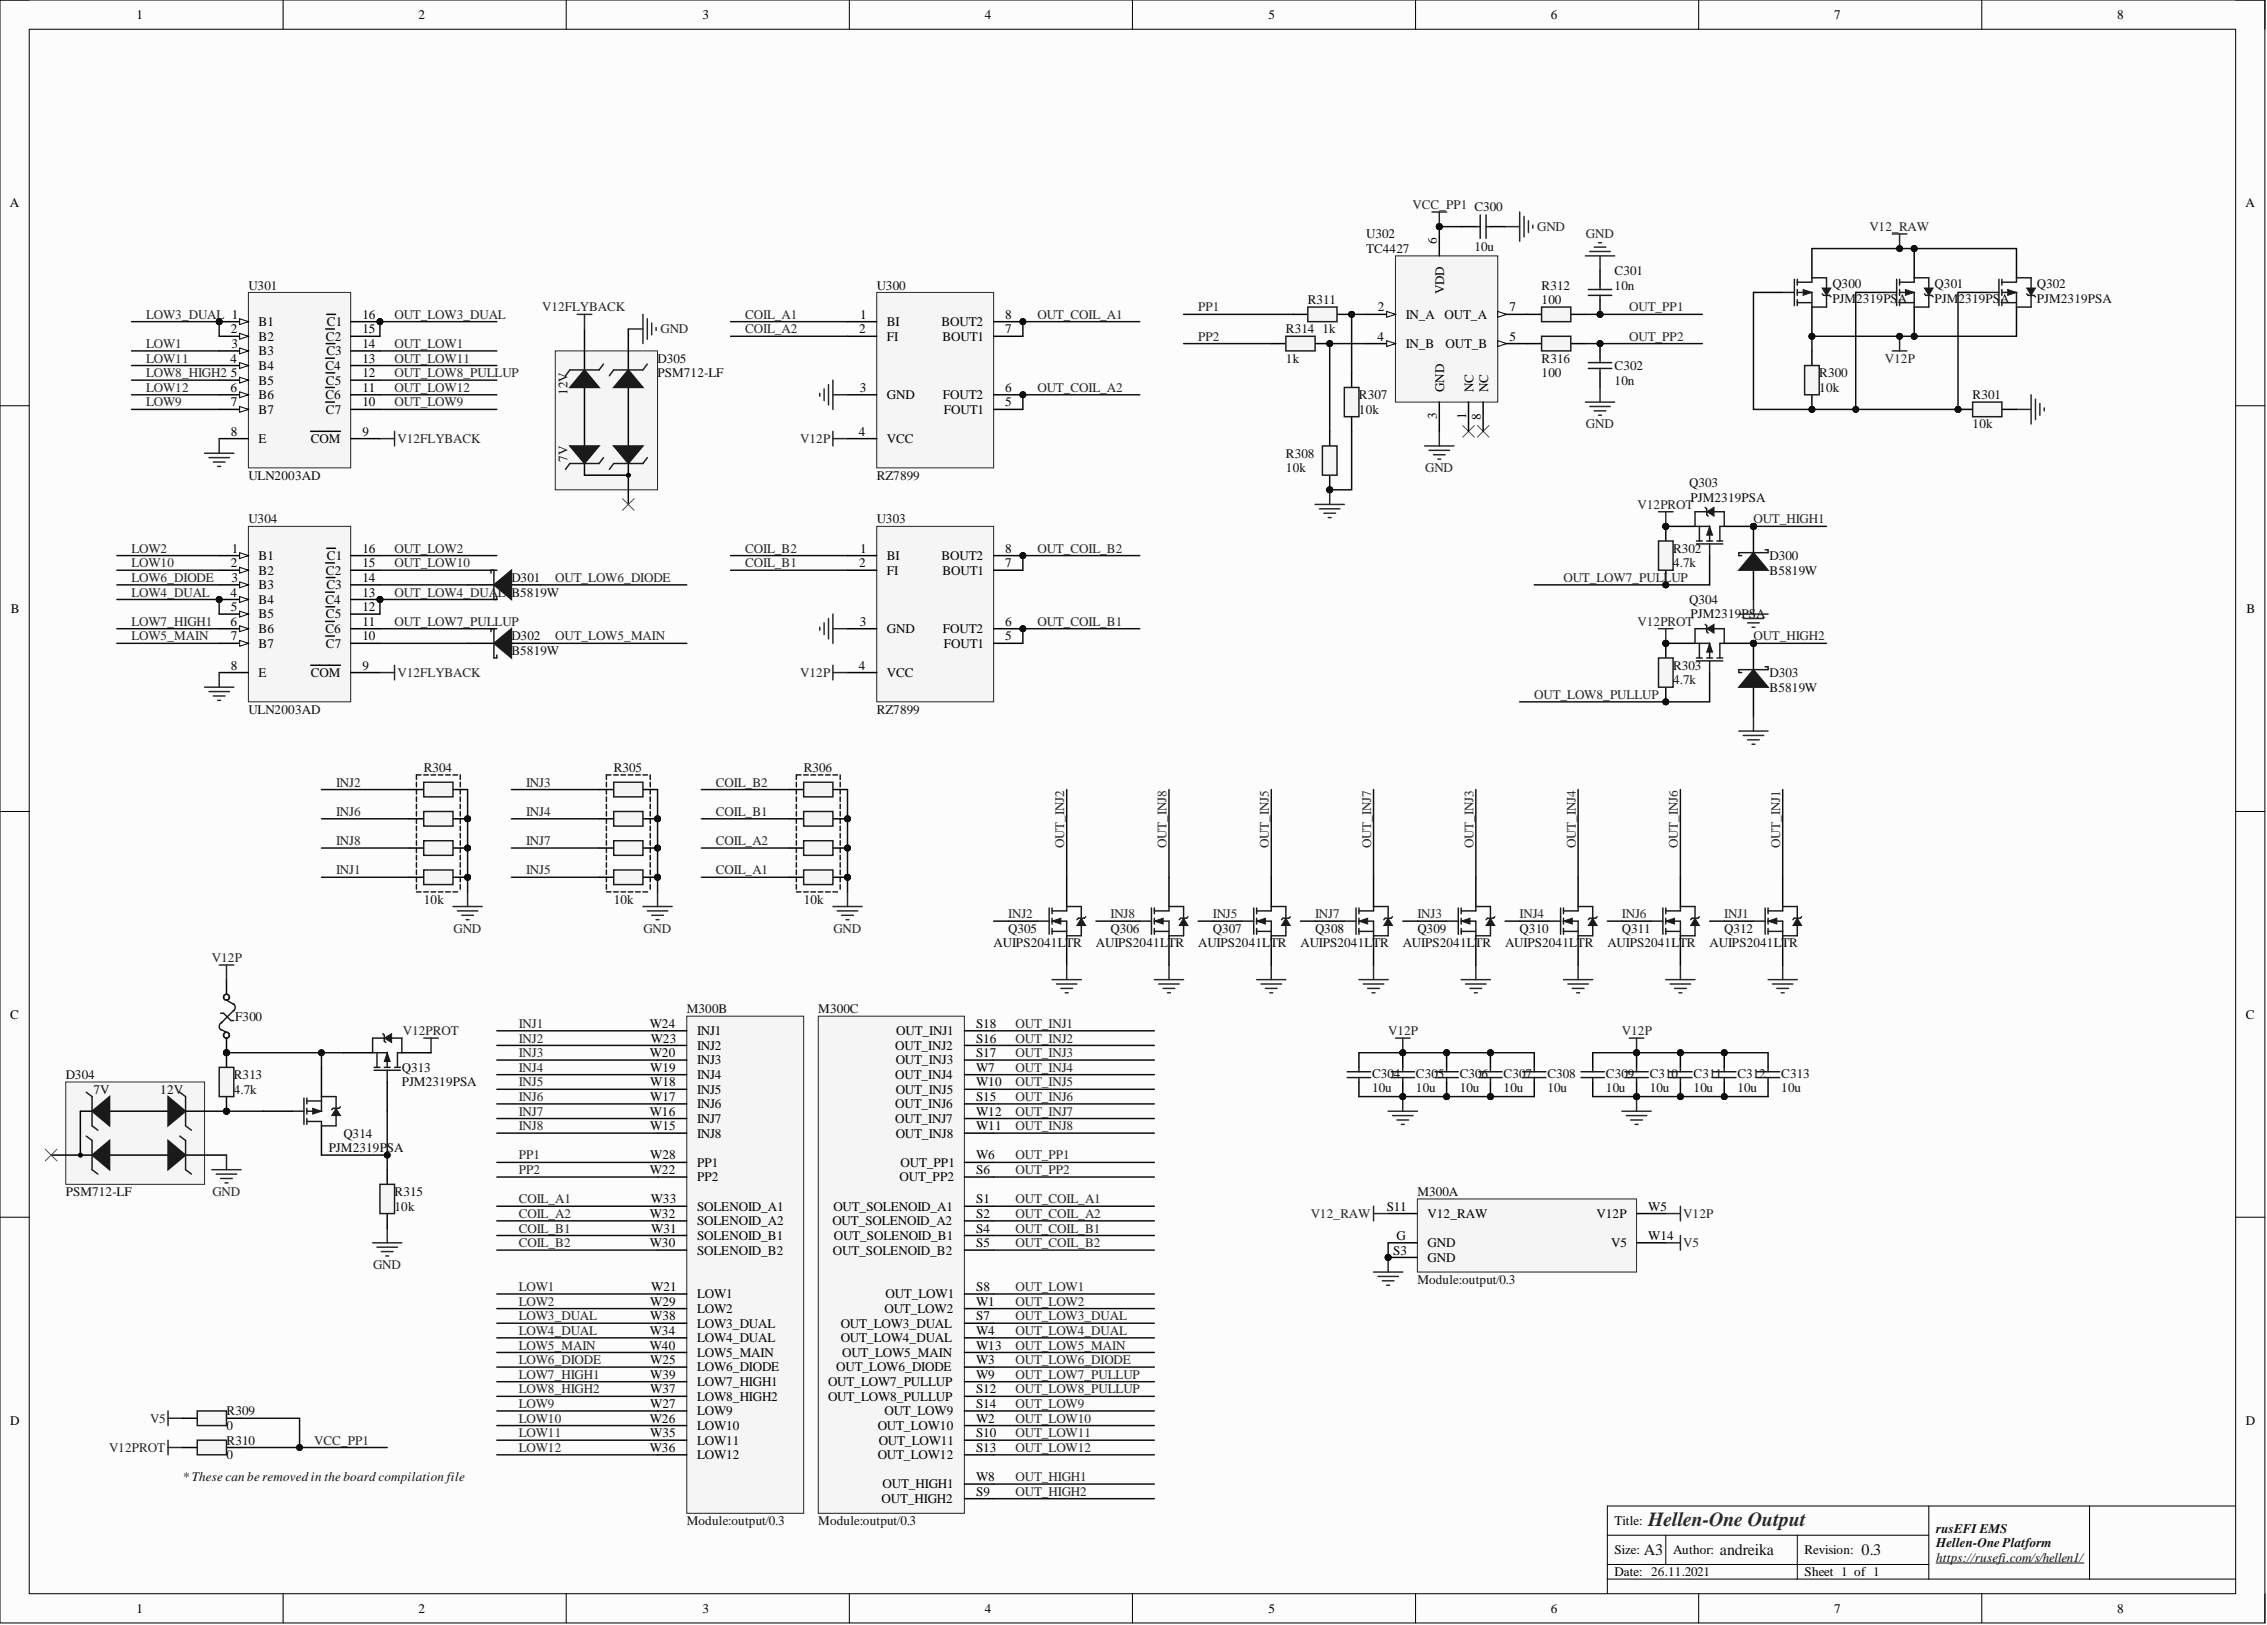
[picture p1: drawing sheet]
<svg xmlns="http://www.w3.org/2000/svg" width="393mm" height="282mm" viewBox="0 0 393 282" stroke-linecap="round" stroke-linejoin="round" font-family="sans-serif">
<defs><g id="words">
<text font-size="3.5" fill="#262626" x="286" y="264.7">Hellen-One Output</text>
<g font-size="2.8" fill="#0e0e0e">
<text x="285.2" y="269.8">A3</text>
<text x="298.4" y="269.8">andreika</text>
<text x="323" y="269.8">0.3</text>
</g>
<g font-size="2.3">
<text x="23.7" y="3.3">1</text>
<text x="72.6" y="3.3">2</text>
<text x="121.9" y="3.3">3</text>
<text x="170.9" y="3.3">4</text>
<text x="220.1" y="3.3">5</text>
<text x="269.1" y="3.3">6</text>
<text x="318.3" y="3.3">7</text>
<text x="367.4" y="3.3">8</text>
<text x="1.7" y="35.9">A</text>
<text x="389.6" y="35.9">A</text>
<text x="249.3" y="42.4" transform="rotate(-90 249.3 42.4)">6</text>
<text x="250.6" y="51.1" transform="rotate(-90 250.6 51.1)">VDD</text>
<text x="40.1" y="57.8">2</text>
<text x="44.9" y="56.6">B1</text>
<text x="44.9" y="59.1">B2</text>
<text x="56.5" y="59.1">C2</text>
<text x="56.7" y="56.6">C1</text>
<text x="62.9" y="55.3">16</text>
<text x="62.9" y="57.8">15</text>
<text x="149.1" y="57.8">2</text>
<text x="149.2" y="55.3">1</text>
<text x="153.9" y="56.6">BI</text>
<text x="153.9" y="59.1">FI</text>
<text x="163.4" y="56.6">BOUT2</text>
<text x="163.5" y="59.1">BOUT1</text>
<text x="174.4" y="57.8">7</text>
<text x="174.4" y="55.3">8</text>
<text x="239" y="59.1">4</text>
<text x="239.1" y="54">2</text>
<text x="243.9" y="55.3">IN_A</text>
<text x="250.7" y="55.3">OUT_A</text>
<text x="261.9" y="59.1">5</text>
<text x="261.9" y="54">7</text>
<text x="40" y="62.9">4</text>
<text x="40.1" y="65.4">5</text>
<text x="40.1" y="60.4">3</text>
<text x="44.9" y="61.6">B3</text>
<text x="44.9" y="64.2">B4</text>
<text x="56.5" y="64.2">C4</text>
<text x="56.6" y="61.6">C3</text>
<text x="62.9" y="60.4">14</text>
<text x="62.9" y="62.9">13</text>
<text x="62.9" y="65.4">12</text>
<text x="243.9" y="60.4">IN_B</text>
<text x="250.8" y="60.4">OUT_B</text>
<text x="40" y="68">6</text>
<text x="40.1" y="70.5">7</text>
<text x="44.9" y="66.7">B5</text>
<text x="44.9" y="69.2">B6</text>
<text x="44.9" y="71.8">B7</text>
<text x="56.5" y="69.2">C6</text>
<text x="56.5" y="66.7">C5</text>
<text x="56.5" y="71.8">C7</text>
<text x="62.9" y="68">11</text>
<text x="62.9" y="70.5">10</text>
<text x="149.2" y="68">3</text>
<text x="153.9" y="69.2">GND</text>
<text x="163.6" y="69.2">FOUT2</text>
<text x="163.8" y="71.8">FOUT1</text>
<text x="174.4" y="70.5">5</text>
<text x="174.4" y="68">6</text>
<text x="250.6" y="68" transform="rotate(-90 250.6 68)">GND</text>
<text x="255.6" y="68" transform="rotate(-90 255.6 68)">NC</text>
<text x="258.2" y="68" transform="rotate(-90 258.2 68)">NC</text>
<text x="40.1" y="75.6">8</text>
<text x="44.9" y="76.8">E</text>
<text x="53.9" y="76.8">COM</text>
<text x="62.9" y="75.6">9</text>
<text x="149" y="75.6">4</text>
<text x="153.9" y="76.8">VCC</text>
<text x="249.3" y="72.7" transform="rotate(-90 249.3 72.7)">3</text>
<text x="254.4" y="72.6" transform="rotate(-90 254.4 72.6)">1</text>
<text x="256.9" y="72.8" transform="rotate(-90 256.9 72.8)">8</text>
<text x="40.2" y="95.9">1</text>
<text x="62.9" y="95.9">16</text>
<text x="149.2" y="95.9">1</text>
<text x="174.4" y="95.9">8</text>
<text x="40.1" y="98.4">2</text>
<text x="40.1" y="100.9">3</text>
<text x="44.9" y="97.1">B1</text>
<text x="44.9" y="99.7">B2</text>
<text x="56.5" y="99.7">C2</text>
<text x="56.7" y="97.1">C1</text>
<text x="62.9" y="100.9">14</text>
<text x="62.9" y="98.4">15</text>
<text x="149.1" y="98.4">2</text>
<text x="153.9" y="97.1">BI</text>
<text x="153.9" y="99.7">FI</text>
<text x="163.4" y="97.1">BOUT2</text>
<text x="163.5" y="99.7">BOUT1</text>
<text x="174.4" y="98.4">7</text>
<text x="1.9" y="106.4">B</text>
<text x="40" y="103.5">4</text>
<text x="40.1" y="106">5</text>
<text x="44.9" y="102.2">B3</text>
<text x="44.9" y="104.7">B4</text>
<text x="44.9" y="107.3">B5</text>
<text x="56.5" y="104.7">C4</text>
<text x="56.5" y="107.3">C5</text>
<text x="56.6" y="102.2">C3</text>
<text x="62.9" y="103.5">13</text>
<text x="62.9" y="106">12</text>
<text x="389.8" y="106.4">B</text>
<text x="40" y="108.5">6</text>
<text x="40.1" y="111.1">7</text>
<text x="44.9" y="109.8">B6</text>
<text x="44.9" y="112.4">B7</text>
<text x="56.5" y="109.8">C6</text>
<text x="56.5" y="112.4">C7</text>
<text x="62.9" y="108.5">11</text>
<text x="62.9" y="111.1">10</text>
<text x="149.2" y="108.5">3</text>
<text x="153.9" y="109.8">GND</text>
<text x="163.6" y="109.8">FOUT2</text>
<text x="163.8" y="112.4">FOUT1</text>
<text x="174.4" y="111.1">5</text>
<text x="174.4" y="108.5">6</text>
<text x="40.1" y="116.2">8</text>
<text x="44.9" y="117.4">E</text>
<text x="53.9" y="117.4">COM</text>
<text x="62.9" y="116.2">9</text>
<text x="149" y="116.2">4</text>
<text x="153.9" y="117.4">VCC</text>
<text x="1.8" y="176.7">C</text>
<text x="112.7" y="178.3">W24</text>
<text x="120.9" y="179.6">INJ1</text>
<text x="155.5" y="179.6">OUT_INJ1</text>
<text x="169.4" y="178.3">S18</text>
<text x="389.7" y="176.7">C</text>
<text x="112.7" y="183.4">W20</text>
<text x="112.8" y="185.9">W19</text>
<text x="112.9" y="180.8">W23</text>
<text x="120.9" y="184.6">INJ3</text>
<text x="120.9" y="182.1">INJ2</text>
<text x="155.3" y="182.1">OUT_INJ2</text>
<text x="155.4" y="184.6">OUT_INJ3</text>
<text x="169.4" y="180.8">S16</text>
<text x="169.4" y="183.4">S17</text>
<text x="169.4" y="185.9">W7</text>
<text x="112.8" y="191">W17</text>
<text x="112.8" y="188.4">W18</text>
<text x="120.9" y="189.7">INJ5</text>
<text x="120.9" y="187.2">INJ4</text>
<text x="155.3" y="187.2">OUT_INJ4</text>
<text x="155.4" y="189.7">OUT_INJ5</text>
<text x="169.4" y="191">S15</text>
<text x="169.4" y="188.4">W10</text>
<text x="112.7" y="193.5">W16</text>
<text x="112.8" y="196">W15</text>
<text x="120.9" y="197.3">INJ8</text>
<text x="120.9" y="194.8">INJ7</text>
<text x="120.9" y="192.2">INJ6</text>
<text x="155.3" y="192.2">OUT_INJ6</text>
<text x="155.3" y="194.8">OUT_INJ7</text>
<text x="155.4" y="197.3">OUT_INJ8</text>
<text x="169.4" y="196">W11</text>
<text x="169.4" y="193.5">W12</text>
<text x="112.7" y="203.7">W22</text>
<text x="112.8" y="201.1">W28</text>
<text x="120.9" y="202.4">PP1</text>
<text x="156.3" y="202.4">OUT_PP1</text>
<text x="169.4" y="203.7">S6</text>
<text x="169.4" y="201.1">W6</text>
<text x="112.9" y="208.7">W33</text>
<text x="120.9" y="204.9">PP2</text>
<text x="120.9" y="210">SOLENOID_A1</text>
<text x="144.6" y="210">OUT_SOLENOID_A1</text>
<text x="156.1" y="204.9">OUT_PP2</text>
<text x="169.4" y="208.7">S1</text>
<text x="240.6" y="210">S11</text>
<text x="286" y="210">W5</text>
<text x="112.7" y="211.3">W32</text>
<text x="113" y="213.8">W31</text>
<text x="120.9" y="215.1">SOLENOID_B1</text>
<text x="120.9" y="212.5">SOLENOID_A2</text>
<text x="144.4" y="212.5">OUT_SOLENOID_A2</text>
<text x="144.7" y="215.1">OUT_SOLENOID_B1</text>
<text x="169.4" y="213.8">S4</text>
<text x="169.4" y="211.3">S2</text>
<text x="242.3" y="215.1">G</text>
<text x="247.7" y="211.3">V12_RAW</text>
<text x="277" y="211.3">V12P</text>
<text x="286" y="215.1">W14</text>
<text x="112.7" y="216.3">W30</text>
<text x="120.9" y="217.6">SOLENOID_B2</text>
<text x="144.5" y="217.6">OUT_SOLENOID_B2</text>
<text x="169.4" y="216.3">S5</text>
<text x="241.7" y="217.6">S3</text>
<text x="247.7" y="218.9">GND</text>
<text x="247.7" y="216.3">GND</text>
<text x="279.6" y="216.3">V5</text>
<text x="112.8" y="226.5">W29</text>
<text x="113" y="223.9">W21</text>
<text x="120.9" y="227.7">LOW2</text>
<text x="120.9" y="225.2">LOW1</text>
<text x="153.5" y="227.7">OUT_LOW2</text>
<text x="153.6" y="225.2">OUT_LOW1</text>
<text x="169.4" y="223.9">S8</text>
<text x="169.4" y="226.5">W1</text>
<text x="112.7" y="231.6">W34</text>
<text x="112.8" y="229">W38</text>
<text x="120.9" y="232.8">LOW4_DUAL</text>
<text x="120.9" y="230.3">LOW3_DUAL</text>
<text x="145.9" y="230.3">OUT_LOW3_DUAL</text>
<text x="145.9" y="232.8">OUT_LOW4_DUAL</text>
<text x="169.4" y="229">S7</text>
<text x="169.4" y="231.6">W4</text>
<text x="112.7" y="234.1">W40</text>
<text x="112.8" y="236.6">W25</text>
<text x="112.8" y="239.2">W39</text>
<text x="120.9" y="237.9">LOW6_DIODE</text>
<text x="120.9" y="235.4">LOW5_MAIN</text>
<text x="145.1" y="237.9">OUT_LOW6_DIODE</text>
<text x="146.1" y="235.4">OUT_LOW5_MAIN</text>
<text x="169.4" y="236.6">W3</text>
<text x="169.4" y="239.2">W9</text>
<text x="169.4" y="234.1">W13</text>
<text x="112.8" y="244.2">W27</text>
<text x="112.8" y="241.7">W37</text>
<text x="120.9" y="245.5">LOW9</text>
<text x="120.9" y="243">LOW8_HIGH2</text>
<text x="120.9" y="240.4">LOW7_HIGH1</text>
<text x="143.7" y="243">OUT_LOW8_PULLUP</text>
<text x="143.7" y="240.4">OUT_LOW7_PULLUP</text>
<text x="153.5" y="245.5">OUT_LOW9</text>
<text x="169.4" y="241.7">S12</text>
<text x="169.4" y="244.2">S14</text>
<text x="1.8" y="247.1">D</text>
<text x="112.7" y="246.8">W26</text>
<text x="112.7" y="251.8">W36</text>
<text x="112.8" y="249.3">W35</text>
<text x="120.9" y="248">LOW10</text>
<text x="120.9" y="250.6">LOW11</text>
<text x="152.3" y="248">OUT_LOW10</text>
<text x="152.5" y="250.6">OUT_LOW11</text>
<text x="169.4" y="249.3">S10</text>
<text x="169.4" y="251.8">S13</text>
<text x="169.4" y="246.8">W2</text>
<text x="389.7" y="247.1">D</text>
<text x="120.9" y="253.1">LOW12</text>
<text x="152.3" y="253.1">OUT_LOW12</text>
<text x="169.4" y="256.9">W8</text>
<text x="153" y="260.7">OUT_HIGH2</text>
<text x="153.1" y="258.2">OUT_HIGH1</text>
<text x="169.4" y="259.5">S9</text>
<text x="280.2" y="264.5">Title:</text>
<text x="280.2" y="269.6">Size:</text>
<text x="290.3" y="269.6">Author:</text>
<text x="313.1" y="269.6">Revision:</text>
<text x="280.2" y="273.4">Date: 26.11.2021</text>
<text x="313.1" y="273.4">Sheet 1 of 1</text>
<text x="23.7" y="279.7">1</text>
<text x="72.6" y="279.7">2</text>
<text x="121.9" y="279.7">3</text>
<text x="170.9" y="279.7">4</text>
<text x="220.1" y="279.7">5</text>
<text x="269.1" y="279.7">6</text>
<text x="318.3" y="279.7">7</text>
<text x="367.4" y="279.7">8</text>
</g>
<g font-size="2.3" fill="#0e0e0e">
<text x="237.1" y="41.3">U302</text>
<text x="237.1" y="43.9">TC4427</text>
<text x="255.8" y="43.6">10u</text>
<text x="280.2" y="47.7">C301</text>
<text x="43.1" y="50.2">U301</text>
<text x="152.1" y="50.2">U300</text>
<text x="226.9" y="52.8">R311</text>
<text x="267.5" y="50.2">R312</text>
<text x="267.5" y="52.8">100</text>
<text x="280.2" y="50.2">10n</text>
<text x="317.9" y="50">Q300</text>
<text x="317.9" y="52.5">PJM2319PSA</text>
<text x="335.7" y="50">Q301</text>
<text x="335.7" y="52.5">PJM2319PSA</text>
<text x="353.4" y="50">Q302</text>
<text x="353.4" y="52.5">PJM2319PSA</text>
<text x="223.1" y="57.8">R314</text>
<text x="229.4" y="57.8">1k</text>
<text x="114.1" y="62.9">D305</text>
<text x="114.1" y="65.4">PSM712-LF</text>
<text x="223.1" y="62.9">1k</text>
<text x="267.5" y="62.9">R316</text>
<text x="267.5" y="65.4">100</text>
<text x="280.2" y="64.2">C302</text>
<text x="315.7" y="65.4">R300</text>
<text x="98.5" y="68.6" transform="rotate(-90 98.5 68.6)">12V</text>
<text x="235.8" y="69.2">R307</text>
<text x="235.8" y="71.8">10k</text>
<text x="280.2" y="66.7">10n</text>
<text x="315.7" y="68">10k</text>
<text x="342.3" y="69.2">R301</text>
<text x="342.3" y="74.3">10k</text>
<text x="43.1" y="83.2">ULN2003AD</text>
<text x="98.5" y="80.1" transform="rotate(-90 98.5 80.1)">7V</text>
<text x="152.1" y="83.2">RZ7899</text>
<text x="223.1" y="79.4">R308</text>
<text x="223.1" y="81.9">10k</text>
<text x="293.1" y="84.5">Q303</text>
<text x="293.3" y="87">PJM2319PSA</text>
<text x="43.1" y="90.8">U304</text>
<text x="152.1" y="90.8">U303</text>
<text x="290.3" y="95.9">R302</text>
<text x="88.7" y="100.9">D301</text>
<text x="290.3" y="98.4">4.7k</text>
<text x="307" y="97.1">D300</text>
<text x="307" y="99.7">B5819W</text>
<text x="88.7" y="103.5">B5819W</text>
<text x="293.1" y="104.7">Q304</text>
<text x="293.3" y="107.3">PJM2319PSA</text>
<text x="88.7" y="111.1">D302</text>
<text x="88.7" y="113.6">B5819W</text>
<text x="290.3" y="116.2">R303</text>
<text x="290.3" y="118.7">4.7k</text>
<text x="307" y="117.4">D303</text>
<text x="307" y="120">B5819W</text>
<text x="43.1" y="123.8">ULN2003AD</text>
<text x="152.1" y="123.8">RZ7899</text>
<text x="73.5" y="133.9">R304</text>
<text x="106.5" y="133.9">R305</text>
<text x="139.4" y="133.9">R306</text>
<text x="73.5" y="156.7">10k</text>
<text x="106.5" y="156.7">10k</text>
<text x="139.4" y="156.7">10k</text>
<text x="174.9" y="161.8">Q305</text>
<text x="192.7" y="161.8">Q306</text>
<text x="210.4" y="161.8">Q307</text>
<text x="228.2" y="161.8">Q308</text>
<text x="245.9" y="161.8">Q309</text>
<text x="263.7" y="161.8">Q310</text>
<text x="281.4" y="161.8">Q311</text>
<text x="299.2" y="161.8">Q312</text>
<text x="172.4" y="164.3">AUIPS2041LTR</text>
<text x="190.2" y="164.3">AUIPS2041LTR</text>
<text x="207.9" y="164.3">AUIPS2041LTR</text>
<text x="225.6" y="164.3">AUIPS2041LTR</text>
<text x="243.4" y="164.3">AUIPS2041LTR</text>
<text x="261.1" y="164.3">AUIPS2041LTR</text>
<text x="278.9" y="164.3">AUIPS2041LTR</text>
<text x="296.6" y="164.3">AUIPS2041LTR</text>
<text x="40.8" y="177">F300</text>
<text x="119.2" y="175.8">M300B</text>
<text x="142" y="175.8">M300C</text>
<text x="69.7" y="185.9">Q313</text>
<text x="11.4" y="187.2">D304</text>
<text x="16.2" y="189.7">7V</text>
<text x="27.8" y="189.7">12V</text>
<text x="40.6" y="187.2">R313</text>
<text x="40.6" y="189.7">4.7k</text>
<text x="69.7" y="188.4">PJM2319PSA</text>
<text x="238.1" y="186.9">C304</text>
<text x="238.1" y="189.5">10u</text>
<text x="245.7" y="186.9">C305</text>
<text x="245.7" y="189.5">10u</text>
<text x="253.3" y="186.9">C306</text>
<text x="253.3" y="189.5">10u</text>
<text x="260.9" y="186.9">C307</text>
<text x="260.9" y="189.5">10u</text>
<text x="268.5" y="186.9">C308</text>
<text x="268.5" y="189.5">10u</text>
<text x="278.6" y="186.9">C309</text>
<text x="278.6" y="189.5">10u</text>
<text x="286.2" y="186.9">C310</text>
<text x="286.2" y="189.5">10u</text>
<text x="293.8" y="186.9">C311</text>
<text x="293.8" y="189.5">10u</text>
<text x="301.5" y="186.9">C312</text>
<text x="301.5" y="189.5">10u</text>
<text x="309.1" y="186.9">C313</text>
<text x="309.1" y="189.5">10u</text>
<text x="59.6" y="197.3">Q314</text>
<text x="57" y="199.9">PJM2319PSA</text>
<text x="11.4" y="207.5">PSM712-LF</text>
<text x="68.5" y="207.5">R315</text>
<text x="68.5" y="210">10k</text>
<text x="245.9" y="207.5">M300A</text>
<text x="245.9" y="222.7">Module:output/0.3</text>
<text x="39.3" y="245.5">R309</text>
<text x="39.3" y="248">0</text>
<text x="39.3" y="250.6">R310</text>
<text x="31.7" y="256.9">* These can be removedin the board compilation file</text>
<text x="39.3" y="253.1">0</text>
<text x="119.2" y="264.5">Module:output/0.3</text>
<text x="142" y="264.5">Module:output/0.3</text>
<text x="335.9" y="268.4">Hellen-One Platform</text>
<text x="335.9" y="265.9">rusEFI EMS</text>
<text x="335.9" y="270.9">https://rusefi.com/s/hellen1/</text>
</g>
<g font-size="2.3" fill="#262626">
<text x="245.1" y="36.3">VCC_PP1 C300</text>
<text x="266.7" y="40.1">GND</text>
<text x="275.2" y="41.3">GND</text>
<text x="324.4" y="40.1">V12_RAW</text>
<text x="25.4" y="55.3">LOW3_DUAL 1</text>
<text x="68.5" y="55.3">OUT_LOW3_DUAL</text>
<text x="94.1" y="54">V12FLYBACK</text>
<text x="114.6" y="57.8">GND</text>
<text x="129.3" y="55.3">COIL_A1</text>
<text x="129.3" y="57.8">COIL_A2</text>
<text x="180" y="55.3">OUT_COIL_A1</text>
<text x="207.9" y="54">PP1</text>
<text x="207.9" y="59.1">PP2</text>
<text x="282.7" y="59.1">OUT_PP2</text>
<text x="282.7" y="54">OUT_PP1</text>
<text x="25.4" y="62.9">LOW11</text>
<text x="25.4" y="60.4">LOW1</text>
<text x="25.4" y="65.4">LOW8_HIGH2</text>
<text x="68.5" y="62.9">OUT_LOW11</text>
<text x="68.5" y="60.4">OUT_LOW1</text>
<text x="68.5" y="65.4">OUT_LOW8_PULLUP</text>
<text x="327.1" y="62.9">V12P</text>
<text x="25.4" y="68">LOW12</text>
<text x="25.4" y="70.5">LOW9</text>
<text x="68.5" y="68">OUT_LOW12</text>
<text x="68.5" y="70.5">OUT_LOW9</text>
<text x="180" y="68">OUT_COIL_A2</text>
<text x="69" y="76.8">V12FLYBACK</text>
<text x="138.9" y="76.8">V12P</text>
<text x="275.2" y="74.3">GND</text>
<text x="247.3" y="81.9">GND</text>
<text x="284.1" y="88.3">V12PROT</text>
<text x="22.8" y="95.9">LOW2</text>
<text x="68.5" y="95.9">OUT_LOW2</text>
<text x="129.3" y="95.9">COIL_B2</text>
<text x="180" y="95.9">OUT_COIL_B2</text>
<text x="304.2" y="90.8">OUT_HIGH1</text>
<text x="22.8" y="98.4">LOW10</text>
<text x="22.8" y="100.9">LOW6_DIODE</text>
<text x="68.5" y="98.4">OUT_LOW10</text>
<text x="96.3" y="100.9">OUT_LOW6_DIODE</text>
<text x="129.3" y="98.4">COIL_B1</text>
<text x="271.3" y="100.9">OUT_LOW7_PULLUP</text>
<text x="22.8" y="103.5">LOW4_DUAL</text>
<text x="68.5" y="103.5">OUT_LOW4_DUAL</text>
<text x="22.8" y="108.5">LOW7_HIGH1</text>
<text x="22.8" y="111.1">LOW5_MAIN</text>
<text x="68.5" y="108.5">OUT_LOW7_PULLUP</text>
<text x="96.3" y="111.1">OUT_LOW5_MAIN</text>
<text x="180" y="108.5">OUT_COIL_B1</text>
<text x="284.1" y="108.5">V12PROT</text>
<text x="304.2" y="111.1">OUT_HIGH2</text>
<text x="69" y="117.4">V12FLYBACK</text>
<text x="138.9" y="117.4">V12P</text>
<text x="266.2" y="121.2">OUT_LOW8_PULLUP</text>
<text x="58.3" y="136.4">INJ2</text>
<text x="91.3" y="136.4">INJ3</text>
<text x="124.2" y="136.4">COIL_B2</text>
<text x="58.3" y="141.5">INJ6</text>
<text x="91.3" y="141.5">INJ4</text>
<text x="124.2" y="141.5">COIL_B1</text>
<text x="58.3" y="146.6">INJ8</text>
<text x="91.3" y="146.6">INJ7</text>
<text x="124.2" y="146.6">COIL_A2</text>
<text x="184.7" y="147.1" transform="rotate(-90 184.7 147.1)">OUT_INJ2</text>
<text x="202.4" y="147.1" transform="rotate(-90 202.4 147.1)">OUT_INJ8</text>
<text x="220.2" y="147.1" transform="rotate(-90 220.2 147.1)">OUT_INJ5</text>
<text x="237.9" y="147.1" transform="rotate(-90 237.9 147.1)">OUT_INJ7</text>
<text x="255.6" y="147.1" transform="rotate(-90 255.6 147.1)">OUT_INJ3</text>
<text x="273.4" y="147.1" transform="rotate(-90 273.4 147.1)">OUT_INJ4</text>
<text x="291.1" y="147.1" transform="rotate(-90 291.1 147.1)">OUT_INJ6</text>
<text x="308.9" y="147.1" transform="rotate(-90 308.9 147.1)">OUT_INJ1</text>
<text x="58.3" y="151.7">INJ1</text>
<text x="91.3" y="151.7">INJ5</text>
<text x="124.2" y="151.7">COIL_A1</text>
<text x="78.7" y="161.8">GND</text>
<text x="111.6" y="161.8">GND</text>
<text x="144.6" y="161.8">GND</text>
<text x="174.9" y="159.3">INJ2</text>
<text x="192.7" y="159.3">INJ8</text>
<text x="210.4" y="159.3">INJ5</text>
<text x="228.2" y="159.3">INJ7</text>
<text x="245.9" y="159.3">INJ3</text>
<text x="263.7" y="159.3">INJ4</text>
<text x="281.4" y="159.3">INJ6</text>
<text x="299.2" y="159.3">INJ1</text>
<text x="36.8" y="166.9">V12P</text>
<text x="69.9" y="179.6">V12PROT</text>
<text x="90" y="178.3">INJ1</text>
<text x="176.2" y="178.3">OUT_INJ1</text>
<text x="240.9" y="179.6">V12P</text>
<text x="281.4" y="179.6">V12P</text>
<text x="90" y="183.4">INJ3</text>
<text x="90" y="185.9">INJ4</text>
<text x="90" y="180.8">INJ2</text>
<text x="176.2" y="180.8">OUT_INJ2</text>
<text x="176.2" y="183.4">OUT_INJ3</text>
<text x="176.2" y="185.9">OUT_INJ4</text>
<text x="90" y="188.4">INJ5</text>
<text x="90" y="191">INJ6</text>
<text x="176.2" y="191">OUT_INJ6</text>
<text x="176.2" y="188.4">OUT_INJ5</text>
<text x="90" y="193.5">INJ7</text>
<text x="90" y="196">INJ8</text>
<text x="176.2" y="193.5">OUT_INJ7</text>
<text x="176.2" y="196">OUT_INJ8</text>
<text x="90" y="203.7">PP2</text>
<text x="90" y="201.1">PP1</text>
<text x="176.2" y="203.7">OUT_PP2</text>
<text x="176.2" y="201.1">OUT_PP1</text>
<text x="36.8" y="207.5">GND</text>
<text x="90" y="208.7">COIL_A1</text>
<text x="176.2" y="208.7">OUT_COIL_A1</text>
<text x="90" y="211.3">COIL_A2</text>
<text x="90" y="213.8">COIL_B1</text>
<text x="176.2" y="211.3">OUT_COIL_A2</text>
<text x="176.2" y="213.8">OUT_COIL_B1</text>
<text x="227.4" y="211.3">V12_RAW</text>
<text x="292.1" y="211.3">V12P</text>
<text x="64.7" y="220.1">GND</text>
<text x="90" y="216.3">COIL_B2</text>
<text x="176.2" y="216.3">OUT_COIL_B2</text>
<text x="292.1" y="216.3">V5</text>
<text x="90" y="223.9">LOW1</text>
<text x="90" y="226.5">LOW2</text>
<text x="176.2" y="223.9">OUT_LOW1</text>
<text x="176.2" y="226.5">OUT_LOW2</text>
<text x="90" y="231.6">LOW4_DUAL</text>
<text x="90" y="229">LOW3_DUAL</text>
<text x="176.2" y="229">OUT_LOW3_DUAL</text>
<text x="176.2" y="231.6">OUT_LOW4_DUAL</text>
<text x="90" y="234.1">LOW5_MAIN</text>
<text x="90" y="236.6">LOW6_DIODE</text>
<text x="90" y="239.2">LOW7_HIGH1</text>
<text x="176.2" y="236.6">OUT_LOW6_DIODE</text>
<text x="176.2" y="239.2">OUT_LOW7_PULLUP</text>
<text x="176.2" y="234.1">OUT_LOW5_MAIN</text>
<text x="90" y="244.2">LOW9</text>
<text x="90" y="241.7">LOW8_HIGH2</text>
<text x="176.2" y="241.7">OUT_LOW8_PULLUP</text>
<text x="176.2" y="244.2">OUT_LOW9</text>
<text x="18.9" y="251.8">V12PROT</text>
<text x="26" y="246.8">V5</text>
<text x="54.5" y="250.6">VCC_PP1</text>
<text x="90" y="246.8">LOW10</text>
<text x="90" y="251.8">LOW12</text>
<text x="90" y="249.3">LOW11</text>
<text x="176.2" y="249.3">OUT_LOW11</text>
<text x="176.2" y="251.8">OUT_LOW12</text>
<text x="176.2" y="246.8">OUT_LOW10</text>
<text x="176.2" y="256.9">OUT_HIGH1</text>
<text x="176.2" y="259.5">OUT_HIGH2</text>
</g>
</g></defs>
<path d="M0 0h393v281.5h-393z" fill-rule="evenodd" fill="#fcfcfc"/>
<path d="M0 0h393v281.5h-393z" fill="none" stroke="#000" stroke-width=".17"/>
<path d="M5.1 5.1h382.8v271.3h-382.8z" fill-rule="evenodd" fill="#fcfcfc"/>
<g fill="none" stroke="#000" stroke-width=".17">
<path d="M0 0h5.1M5.1 5.1h382.8v271.3h-382.8zM49.1 0v5.1M98.2 0v5.1M147.4 0v5.1M196.5 0v5.1M245.6 0v5.1M294.7 0v5.1M343.9 0v5.1M387.9 0h5.1v5.1M0 70.4h5.1M387.9 70.4h5.1"/>
<path d="M0 140.8h5.1M387.9 140.8h5.1M0 211.1h5.1M387.9 211.1h5.1M49.1 276.4v5.1M98.2 276.4v5.1M147.4 276.4v5.1M196.5 276.4v5.1M245.6 276.4v5.1M278.9 266.3h55.8M278.9 273.9h109M278.9 271.4h55.8"/>
<path d="M289 266.3v5.1M294.7 276.4v5.1M311.8 266.3v7.6M334.7 261.2v12.7M343.9 276.4v5.1M362.6 261.2v12.7M387.9 261.2h-109v15.2M393 276.4v5.1"/>
</g>
<path d="M335.9 271.1h25.7" fill="none" stroke="#0e0e0e" stroke-width=".17"/>
<path d="M29.2 244.7v2.6M29.2 249.8v2.6M29.2 251.1h2.5M29.2 246h2.5" fill="none" stroke="#262626" stroke-width=".25"/>
<path d="M81.1 111.6h5.1M88.7 111.6h5.1" fill="none" stroke="#000" stroke-width=".25"/>
<path d="M85.7 111.6l3-2.5v5z" fill="#1c1c1c"/>
<path d="M85.2 109.6v-.5h.5v5h.5v-.5M85.7 111.6l3-2.5v5z" fill="none" stroke="#1c1c1c" stroke-width=".25"/>
<path d="M81.1 101.4h5.1M88.7 101.4h5.1" fill="none" stroke="#000" stroke-width=".25"/>
<path d="M85.7 101.4l3-2.5v5.1z" fill="#1c1c1c"/>
<path d="M85.2 99.4v-.5h.5v5.1h.5v-.5M85.7 101.4l3-2.5v5.1z" fill="none" stroke="#1c1c1c" stroke-width=".25"/>
<circle cx="243.4" cy="182.6" r=".51" fill="#0e0e0e"/>
<circle cx="243.4" cy="182.6" r=".51" fill="none" stroke="#0e0e0e" stroke-width=".17"/>
<circle cx="243.4" cy="190.2" r=".51" fill="#0e0e0e"/>
<circle cx="243.4" cy="190.2" r=".51" fill="none" stroke="#0e0e0e" stroke-width=".17"/>
<path d="M243.4 182.6v2.5" fill="none" stroke="#000" stroke-width=".25"/>
<circle cx="243.4" cy="182.6" r=".51" fill="#0e0e0e"/>
<circle cx="243.4" cy="182.6" r=".51" fill="none" stroke="#0e0e0e" stroke-width=".17"/>
<path d="M243.4 187.7v2.5" fill="none" stroke="#000" stroke-width=".25"/>
<circle cx="243.4" cy="190.2" r=".51" fill="#0e0e0e"/>
<circle cx="243.4" cy="190.2" r=".51" fill="none" stroke="#0e0e0e" stroke-width=".17"/>
<path d="M241.4 186.9h4M241.4 185.9h4M243.4 185.1v.8M243.4 186.9v.8" fill="none" stroke="#1c1c1c" stroke-width=".25"/>
<path d="M242.1 180.1h2.6M243.4 180.1v2.5" fill="none" stroke="#262626" stroke-width=".25"/>
<circle cx="243.4" cy="182.6" r=".51" fill="#0e0e0e"/>
<circle cx="243.4" cy="182.6" r=".51" fill="none" stroke="#0e0e0e" stroke-width=".17"/>
<path d="M240.9 192.8h5M241.6 193.5h3.6M242.4 194.3h2M243.1 195h.5M243.4 190.2v2.6" fill="none" stroke="#262626" stroke-width=".25"/>
<circle cx="243.4" cy="190.2" r=".51" fill="#0e0e0e"/>
<circle cx="243.4" cy="190.2" r=".51" fill="none" stroke="#0e0e0e" stroke-width=".17"/>
<circle cx="251" cy="182.6" r=".51" fill="#0e0e0e"/>
<circle cx="251" cy="182.6" r=".51" fill="none" stroke="#0e0e0e" stroke-width=".17"/>
<circle cx="251" cy="190.2" r=".51" fill="#0e0e0e"/>
<circle cx="251" cy="190.2" r=".51" fill="none" stroke="#0e0e0e" stroke-width=".17"/>
<path d="M251 182.6v2.5" fill="none" stroke="#000" stroke-width=".25"/>
<circle cx="251" cy="182.6" r=".51" fill="#0e0e0e"/>
<circle cx="251" cy="182.6" r=".51" fill="none" stroke="#0e0e0e" stroke-width=".17"/>
<path d="M251 187.7v2.5" fill="none" stroke="#000" stroke-width=".25"/>
<circle cx="251" cy="190.2" r=".51" fill="#0e0e0e"/>
<circle cx="251" cy="190.2" r=".51" fill="none" stroke="#0e0e0e" stroke-width=".17"/>
<path d="M249 186.9h4M249 185.9h4M251 185.1v.8M251 186.9v.8" fill="none" stroke="#1c1c1c" stroke-width=".25"/>
<circle cx="258.6" cy="182.6" r=".51" fill="#0e0e0e"/>
<circle cx="258.6" cy="182.6" r=".51" fill="none" stroke="#0e0e0e" stroke-width=".17"/>
<circle cx="258.6" cy="190.2" r=".51" fill="#0e0e0e"/>
<circle cx="258.6" cy="190.2" r=".51" fill="none" stroke="#0e0e0e" stroke-width=".17"/>
<path d="M258.6 182.6v2.5" fill="none" stroke="#000" stroke-width=".25"/>
<circle cx="258.6" cy="182.6" r=".51" fill="#0e0e0e"/>
<circle cx="258.6" cy="182.6" r=".51" fill="none" stroke="#0e0e0e" stroke-width=".17"/>
<path d="M258.6 187.7v2.5" fill="none" stroke="#000" stroke-width=".25"/>
<circle cx="258.6" cy="190.2" r=".51" fill="#0e0e0e"/>
<circle cx="258.6" cy="190.2" r=".51" fill="none" stroke="#0e0e0e" stroke-width=".17"/>
<path d="M233.8 186.9h4M233.8 185.9h4M235.8 185.1v.8M235.8 186.9v.8M256.6 186.9h4M256.6 185.9h4M258.6 185.1v.8M258.6 186.9v.8M264.2 186.9h4M264.2 185.9h4M266.2 185.1v.8M266.2 186.9v.8" fill="none" stroke="#1c1c1c" stroke-width=".25"/>
<path d="M235.8 182.6v2.5M235.8 187.7v2.5M266.2 182.6v2.5M266.2 187.7v2.5" fill="none" stroke="#000" stroke-width=".25"/>
<circle cx="284" cy="182.6" r=".51" fill="#0e0e0e"/>
<circle cx="284" cy="182.6" r=".51" fill="none" stroke="#0e0e0e" stroke-width=".17"/>
<circle cx="284" cy="190.2" r=".51" fill="#0e0e0e"/>
<circle cx="284" cy="190.2" r=".51" fill="none" stroke="#0e0e0e" stroke-width=".17"/>
<path d="M284 182.6v2.5" fill="none" stroke="#000" stroke-width=".25"/>
<circle cx="284" cy="182.6" r=".51" fill="#0e0e0e"/>
<circle cx="284" cy="182.6" r=".51" fill="none" stroke="#0e0e0e" stroke-width=".17"/>
<path d="M284 187.7v2.5" fill="none" stroke="#000" stroke-width=".25"/>
<circle cx="284" cy="190.2" r=".51" fill="#0e0e0e"/>
<circle cx="284" cy="190.2" r=".51" fill="none" stroke="#0e0e0e" stroke-width=".17"/>
<path d="M281.9 186.9h4.1M281.9 185.9h4.1M284 185.1v.8M284 186.9v.8" fill="none" stroke="#1c1c1c" stroke-width=".25"/>
<path d="M282.7 180.1h2.5M284 180.1v2.5" fill="none" stroke="#262626" stroke-width=".25"/>
<circle cx="284" cy="182.6" r=".51" fill="#0e0e0e"/>
<circle cx="284" cy="182.6" r=".51" fill="none" stroke="#0e0e0e" stroke-width=".17"/>
<path d="M281.4 192.8h5.1M282.2 193.5h3.5M282.9 194.3h2.1M283.7 195h.5M284 190.2v2.6" fill="none" stroke="#262626" stroke-width=".25"/>
<circle cx="284" cy="190.2" r=".51" fill="#0e0e0e"/>
<circle cx="284" cy="190.2" r=".51" fill="none" stroke="#0e0e0e" stroke-width=".17"/>
<circle cx="291.6" cy="182.6" r=".51" fill="#0e0e0e"/>
<circle cx="291.6" cy="182.6" r=".51" fill="none" stroke="#0e0e0e" stroke-width=".17"/>
<circle cx="291.6" cy="190.2" r=".51" fill="#0e0e0e"/>
<circle cx="291.6" cy="190.2" r=".51" fill="none" stroke="#0e0e0e" stroke-width=".17"/>
<path d="M291.6 182.6v2.5" fill="none" stroke="#000" stroke-width=".25"/>
<circle cx="291.6" cy="182.6" r=".51" fill="#0e0e0e"/>
<circle cx="291.6" cy="182.6" r=".51" fill="none" stroke="#0e0e0e" stroke-width=".17"/>
<path d="M291.6 187.7v2.5" fill="none" stroke="#000" stroke-width=".25"/>
<circle cx="291.6" cy="190.2" r=".51" fill="#0e0e0e"/>
<circle cx="291.6" cy="190.2" r=".51" fill="none" stroke="#0e0e0e" stroke-width=".17"/>
<path d="M289.5 186.9h4.1M289.5 185.9h4.1M291.6 185.1v.8M291.6 186.9v.8" fill="none" stroke="#1c1c1c" stroke-width=".25"/>
<circle cx="299.2" cy="182.6" r=".51" fill="#0e0e0e"/>
<circle cx="299.2" cy="182.6" r=".51" fill="none" stroke="#0e0e0e" stroke-width=".17"/>
<circle cx="299.2" cy="190.2" r=".51" fill="#0e0e0e"/>
<circle cx="299.2" cy="190.2" r=".51" fill="none" stroke="#0e0e0e" stroke-width=".17"/>
<path d="M299.2 182.6v2.5" fill="none" stroke="#000" stroke-width=".25"/>
<circle cx="299.2" cy="182.6" r=".51" fill="#0e0e0e"/>
<circle cx="299.2" cy="182.6" r=".51" fill="none" stroke="#0e0e0e" stroke-width=".17"/>
<path d="M299.2 187.7v2.5" fill="none" stroke="#000" stroke-width=".25"/>
<circle cx="299.2" cy="190.2" r=".51" fill="#0e0e0e"/>
<circle cx="299.2" cy="190.2" r=".51" fill="none" stroke="#0e0e0e" stroke-width=".17"/>
<g fill="none" stroke="#1c1c1c" stroke-width=".25">
<path d="M180 159.8h2M182 157.5v4.6M182.5 158h2.6M182.5 159.8h2.6v2.5M182.5 157.5v1M182.5 159.3v1M182.5 161.6h2.6M182.5 161v1.1M274.3 186.9h4.1M274.3 185.9h4.1M276.4 185.1v.8M276.4 186.9v.8"/>
<path d="M297.1 186.9h4.1M297.1 185.9h4.1M299.2 185.1v.8M299.2 186.9v.8M304.7 186.9h4.1M304.7 185.9h4.1M306.8 185.1v.8M306.8 186.9v.8"/>
</g>
<path d="M174.9 159.8h5.1M185.1 152.2v5M185.1 162.3v5.1M276.4 182.6v2.5M276.4 187.7v2.5M306.8 182.6v2.5M306.8 187.7v2.5" fill="none" stroke="#000" stroke-width=".25"/>
<path d="M182.5 159.8l1.6-.5v1z" fill="#1c1c1c"/>
<path d="M182.5 159.8l1.6-.5v1z" fill="none" stroke="#1c1c1c" stroke-width=".17"/>
<path d="M185.1 157.2v.8M185.1 162.3h2.5" fill="none" stroke="#1c1c1c" stroke-width=".25"/>
<path d="M187.6 159.3l.8 1.2h-1.5z" fill="#1c1c1c"/>
<path d="M187.6 159.3l.8 1.2h-1.5z" fill="none" stroke="#1c1c1c" stroke-width=".17"/>
<path d="M185.1 157.2h2.5v2.1M188.4 159l-.3 .3h-1l-.2 .2M187.6 160.5v1.8" fill="none" stroke="#1c1c1c" stroke-width=".25"/>
<g fill="none" stroke="#262626" stroke-width=".25">
<path d="M328.3 40.6h2.6M329.6 40.6v2.5M182.5 169.9h5.1M183.3 170.7h3.6M184.1 171.4h2M184.8 172.2h.5M185.1 167.4v2.5M200.3 169.9h5.1M201.1 170.7h3.5M201.8 171.4h2M202.6 172.2h.5M202.8 167.4v2.5"/>
<path d="M218 169.9h5.1M218.8 170.7h3.6M219.6 171.4h2M220.3 172.2h.5M220.6 167.4v2.5M235.8 169.9h5.1M236.5 170.7h3.6M237.3 171.4h2M238.1 172.2h.5M238.3 167.4v2.5M253.5 169.9h5.1M254.3 170.7h3.5"/>
<path d="M255.1 171.4h2M255.8 172.2h.5M256.1 167.4v2.5M271.3 169.9h5.1M272 170.7h3.6M272.8 171.4h2M273.6 172.2h.5M273.8 167.4v2.5"/>
</g>
<circle cx="329.6" cy="43.1" r=".51" fill="#0e0e0e"/>
<circle cx="329.6" cy="43.1" r=".51" fill="none" stroke="#0e0e0e" stroke-width=".17"/>
<path d="M329.6 58.3v2.6M328.3 60.9h2.6M349.9 71h2.5M352.4 68.5v5M353.2 69.2v3.6M353.9 70v2M354.7 70.8v.5" fill="none" stroke="#262626" stroke-width=".25"/>
<circle cx="329.6" cy="58.3" r=".51" fill="#0e0e0e"/>
<circle cx="329.6" cy="58.3" r=".51" fill="none" stroke="#0e0e0e" stroke-width=".17"/>
<circle cx="339.7" cy="71" r=".51" fill="#0e0e0e"/>
<circle cx="339.7" cy="71" r=".51" fill="none" stroke="#0e0e0e" stroke-width=".17"/>
<path d="M339.7 71h2.6" fill="none" stroke="#000" stroke-width=".25"/>
<circle cx="339.7" cy="71" r=".51" fill="#0e0e0e"/>
<circle cx="339.7" cy="71" r=".51" fill="none" stroke="#0e0e0e" stroke-width=".17"/>
<path d="M347.3 71h2.6" fill="none" stroke="#000" stroke-width=".25"/>
<path d="M342.3 69.7h5v2.6h-5z" fill-rule="evenodd" fill="#f5f5f5"/>
<path d="M342.3 69.7h5v2.6h-5z" fill="none" stroke="#1c1c1c" stroke-width=".25"/>
<path d="M234.5 64.7v2.5M234.5 72.3v2.5" fill="none" stroke="#000" stroke-width=".25"/>
<path d="M233.3 67.2h2.5v5.1h-2.5z" fill-rule="evenodd" fill="#f5f5f5"/>
<path d="M233.3 67.2h2.5v5.1h-2.5z" fill="none" stroke="#1c1c1c" stroke-width=".25"/>
<circle cx="230.7" cy="85" r=".51" fill="#0e0e0e"/>
<circle cx="230.7" cy="85" r=".51" fill="none" stroke="#0e0e0e" stroke-width=".17"/>
<path d="M230.7 82.4v2.6" fill="none" stroke="#000" stroke-width=".25"/>
<circle cx="230.7" cy="85" r=".51" fill="#0e0e0e"/>
<circle cx="230.7" cy="85" r=".51" fill="none" stroke="#0e0e0e" stroke-width=".17"/>
<path d="M230.7 74.8v2.6" fill="none" stroke="#000" stroke-width=".25"/>
<path d="M229.4 77.4h2.6v5h-2.6z" fill-rule="evenodd" fill="#f5f5f5"/>
<path d="M229.4 77.4h2.6v5h-2.6z" fill="none" stroke="#1c1c1c" stroke-width=".25"/>
<path d="M228.2 87.5h5.1M228.9 88.3h3.6M229.7 89h2M230.5 89.8h.5M230.7 85v2.5" fill="none" stroke="#262626" stroke-width=".25"/>
<circle cx="230.7" cy="85" r=".51" fill="#0e0e0e"/>
<circle cx="230.7" cy="85" r=".51" fill="none" stroke="#0e0e0e" stroke-width=".17"/>
<circle cx="304.2" cy="111.6" r=".51" fill="#0e0e0e"/>
<circle cx="304.2" cy="111.6" r=".51" fill="none" stroke="#0e0e0e" stroke-width=".17"/>
<circle cx="289" cy="111.6" r=".51" fill="#0e0e0e"/>
<circle cx="289" cy="111.6" r=".51" fill="none" stroke="#0e0e0e" stroke-width=".17"/>
<path d="M299.2 111.6h5" fill="none" stroke="#000" stroke-width=".25"/>
<circle cx="304.2" cy="111.6" r=".51" fill="#0e0e0e"/>
<circle cx="304.2" cy="111.6" r=".51" fill="none" stroke="#0e0e0e" stroke-width=".17"/>
<path d="M289 111.6h5.1M296.6 116.7v5" fill="none" stroke="#000" stroke-width=".25"/>
<circle cx="289" cy="111.6" r=".51" fill="#0e0e0e"/>
<circle cx="289" cy="111.6" r=".51" fill="none" stroke="#0e0e0e" stroke-width=".17"/>
<path d="M294.1 111.6h2.5v2.5M294.4 114.6h4.5M294.4 114.1h1M294.9 111.6v2.5M296.1 114.1h1M296.6 114.6v2.1M297.9 114.1h1M298.4 111.6v2.5" fill="none" stroke="#1c1c1c" stroke-width=".25"/>
<path d="M296.6 111.6l.5 1.5h-1z" fill="#1c1c1c"/>
<path d="M296.6 111.6l.5 1.5h-1z" fill="none" stroke="#1c1c1c" stroke-width=".17"/>
<path d="M299.2 109.1v2.5h-.8" fill="none" stroke="#1c1c1c" stroke-width=".25"/>
<path d="M296.1 109.1l1.3-.8v1.5z" fill="#1c1c1c"/>
<path d="M296.1 109.1l1.3-.8v1.5z" fill="none" stroke="#1c1c1c" stroke-width=".17"/>
<path d="M295.9 108.3l.2 .2v1.1l.3 .2M296.1 109.1h-2v2.5M297.4 109.1h1.8" fill="none" stroke="#1c1c1c" stroke-width=".25"/>
<circle cx="304.2" cy="111.6" r=".51" fill="#0e0e0e"/>
<circle cx="304.2" cy="111.6" r=".51" fill="none" stroke="#0e0e0e" stroke-width=".17"/>
<path d="M304.2 111.6v5.1M304.2 119.2v5.1" fill="none" stroke="#000" stroke-width=".25"/>
<circle cx="304.2" cy="111.6" r=".51" fill="#0e0e0e"/>
<circle cx="304.2" cy="111.6" r=".51" fill="none" stroke="#0e0e0e" stroke-width=".17"/>
<path d="M304.2 116.2l2.6 3h-5.1z" fill="#1c1c1c"/>
<path d="M304.2 116.2l2.6 3h-5.1zM306.3 115.7h.5v.5h-5.1v.5h.5" fill="none" stroke="#1c1c1c" stroke-width=".25"/>
<path d="M301.7 126.8h5.1M302.5 127.6h3.5M303.2 128.3h2.1M304 129.1h.5M304.2 124.3v2.5" fill="none" stroke="#262626" stroke-width=".25"/>
<circle cx="304.2" cy="111.6" r=".51" fill="#0e0e0e"/>
<circle cx="304.2" cy="111.6" r=".51" fill="none" stroke="#0e0e0e" stroke-width=".17"/>
<circle cx="289" cy="121.7" r=".51" fill="#0e0e0e"/>
<circle cx="289" cy="121.7" r=".51" fill="none" stroke="#0e0e0e" stroke-width=".17"/>
<circle cx="289" cy="111.6" r=".51" fill="#0e0e0e"/>
<circle cx="289" cy="111.6" r=".51" fill="none" stroke="#0e0e0e" stroke-width=".17"/>
<path d="M289 119.2v2.5" fill="none" stroke="#000" stroke-width=".25"/>
<circle cx="289" cy="121.7" r=".51" fill="#0e0e0e"/>
<circle cx="289" cy="121.7" r=".51" fill="none" stroke="#0e0e0e" stroke-width=".17"/>
<path d="M289 111.6v2.5" fill="none" stroke="#000" stroke-width=".25"/>
<circle cx="289" cy="111.6" r=".51" fill="#0e0e0e"/>
<circle cx="289" cy="111.6" r=".51" fill="none" stroke="#0e0e0e" stroke-width=".17"/>
<path d="M287.8 114.1h2.5v5.1h-2.5z" fill-rule="evenodd" fill="#f5f5f5"/>
<path d="M287.8 114.1h2.5v5.1h-2.5z" fill="none" stroke="#1c1c1c" stroke-width=".25"/>
<circle cx="314.4" cy="58.3" r=".51" fill="#0e0e0e"/>
<circle cx="314.4" cy="58.3" r=".51" fill="none" stroke="#0e0e0e" stroke-width=".17"/>
<path d="M304.2 50.7h5.1M314.4 43.1v5.1M314.4 53.3v5" fill="none" stroke="#000" stroke-width=".25"/>
<circle cx="314.4" cy="58.3" r=".51" fill="#0e0e0e"/>
<circle cx="314.4" cy="58.3" r=".51" fill="none" stroke="#0e0e0e" stroke-width=".17"/>
<path d="M309.3 50.7h2M311.3 48.4v4.6M311.8 48.9h2.6M311.8 50.7h2.6v2.6M311.8 52.5h2.6M311.8 48.4v1.1M311.8 50.2v1M311.8 52v1" fill="none" stroke="#1c1c1c" stroke-width=".25"/>
<path d="M312.9 50.2l1.5 .5-1.5 .5z" fill="#1c1c1c"/>
<path d="M312.9 50.2l1.5 .5-1.5 .5z" fill="none" stroke="#1c1c1c" stroke-width=".17"/>
<path d="M316.9 48.2h-2.5v.7" fill="none" stroke="#1c1c1c" stroke-width=".25"/>
<path d="M316.2 50h1.5l-.8 1.2z" fill="#1c1c1c"/>
<path d="M316.2 50h1.5l-.8 1.2z" fill="none" stroke="#1c1c1c" stroke-width=".17"/>
<path d="M316.2 51l.2 .2h1l.3 .3M316.9 48.2v1.8M316.9 51.2v2.1h-2.5" fill="none" stroke="#1c1c1c" stroke-width=".25"/>
<circle cx="332.1" cy="43.1" r=".51" fill="#0e0e0e"/>
<circle cx="332.1" cy="43.1" r=".51" fill="none" stroke="#0e0e0e" stroke-width=".17"/>
<circle cx="332.1" cy="58.3" r=".51" fill="#0e0e0e"/>
<circle cx="332.1" cy="58.3" r=".51" fill="none" stroke="#0e0e0e" stroke-width=".17"/>
<path d="M332.1 43.1v5.1" fill="none" stroke="#000" stroke-width=".25"/>
<circle cx="332.1" cy="43.1" r=".51" fill="#0e0e0e"/>
<circle cx="332.1" cy="43.1" r=".51" fill="none" stroke="#0e0e0e" stroke-width=".17"/>
<path d="M322 50.7h5.1M332.1 53.3v5" fill="none" stroke="#000" stroke-width=".25"/>
<circle cx="332.1" cy="58.3" r=".51" fill="#0e0e0e"/>
<circle cx="332.1" cy="58.3" r=".51" fill="none" stroke="#0e0e0e" stroke-width=".17"/>
<path d="M327.1 50.7h2M329.1 48.4v4.6M329.6 48.9h2.5M329.6 50.7h2.5v2.6M329.6 52.5h2.5M329.6 48.4v1.1M329.6 50.2v1M329.6 52v1" fill="none" stroke="#1c1c1c" stroke-width=".25"/>
<path d="M330.6 50.2l1.5 .5-1.5 .5z" fill="#1c1c1c"/>
<path d="M330.6 50.2l1.5 .5-1.5 .5z" fill="none" stroke="#1c1c1c" stroke-width=".17"/>
<path d="M334.7 48.2h-2.6v.7" fill="none" stroke="#1c1c1c" stroke-width=".25"/>
<path d="M333.9 50h1.5l-.7 1.2z" fill="#1c1c1c"/>
<path d="M333.9 50h1.5l-.7 1.2z" fill="none" stroke="#1c1c1c" stroke-width=".17"/>
<path d="M333.9 51l.3 .2h1l.2 .3M334.7 48.2v1.8M334.7 51.2v2.1h-2.6M344.8 50.7h2M346.8 48.4v4.6M347.3 48.9h2.6M347.3 50.7h2.6v2.6M347.3 52.5h2.6M347.3 48.4v1.1M347.3 50.2v1M347.3 52v1" fill="none" stroke="#1c1c1c" stroke-width=".25"/>
<path d="M339.7 50.7h5.1M349.9 43.1v5.1M349.9 53.3v5" fill="none" stroke="#000" stroke-width=".25"/>
<path d="M348.4 50.2l1.5 .5-1.5 .5z" fill="#1c1c1c"/>
<path d="M348.4 50.2l1.5 .5-1.5 .5z" fill="none" stroke="#1c1c1c" stroke-width=".17"/>
<path d="M352.4 48.2h-2.5v.7" fill="none" stroke="#1c1c1c" stroke-width=".25"/>
<path d="M351.7 50h1.5l-.8 1.2z" fill="#1c1c1c"/>
<path d="M351.7 50h1.5l-.8 1.2z" fill="none" stroke="#1c1c1c" stroke-width=".17"/>
<path d="M351.7 51l.2 .2h1l.3 .3M352.4 48.2v1.8M352.4 51.2v2.1h-2.5" fill="none" stroke="#1c1c1c" stroke-width=".25"/>
<circle cx="81.1" cy="142" r=".51" fill="#0e0e0e"/>
<circle cx="81.1" cy="142" r=".51" fill="none" stroke="#0e0e0e" stroke-width=".17"/>
<circle cx="81.1" cy="147.1" r=".51" fill="#0e0e0e"/>
<circle cx="81.1" cy="147.1" r=".51" fill="none" stroke="#0e0e0e" stroke-width=".17"/>
<circle cx="81.1" cy="152.2" r=".51" fill="#0e0e0e"/>
<circle cx="81.1" cy="152.2" r=".51" fill="none" stroke="#0e0e0e" stroke-width=".17"/>
<g fill="none" stroke="#151515" stroke-width=".25">
<path d="M72.3 134.4v.8M72.3 135.7v.8M72.3 137v.7M72.3 138.2v.8M72.3 139.5v.8M79.9 134.4v.8M79.9 135.7v.8M79.9 137v.7M79.9 138.2v.8M79.9 139.5v.8M72.3 140.8v.8M72.3 142v.8"/>
<path d="M72.3 143.3v.8M72.3 144.6v.8M72.3 145.8v.8M72.3 147.1v.8M72.3 148.4v.8M72.3 149.6v.8M72.3 150.9v.8M72.3 152.2v.8M72.3 153.4v.8M79.9 140.8v.8M79.9 142v.8M79.9 143.3v.8"/>
<path d="M79.9 144.6v.8M79.9 145.8v.8M79.9 147.1v.8M79.9 148.4v.8M79.9 149.6v.8M79.9 150.9v.8M79.9 152.2v.8M79.9 153.4v.8"/>
</g>
<path d="M71 137h2.5M78.6 137h2.5" fill="none" stroke="#000" stroke-width=".25"/>
<path d="M73.5 135.7h5.1v2.5h-5.1z" fill-rule="evenodd" fill="#f5f5f5"/>
<path d="M73.5 135.7h5.1v2.5h-5.1z" fill="none" stroke="#1c1c1c" stroke-width=".25"/>
<path d="M71 142h2.5M78.6 142h2.5" fill="none" stroke="#000" stroke-width=".25"/>
<circle cx="81.1" cy="142" r=".51" fill="#0e0e0e"/>
<circle cx="81.1" cy="142" r=".51" fill="none" stroke="#0e0e0e" stroke-width=".17"/>
<path d="M73.5 140.8h5.1v2.5h-5.1z" fill-rule="evenodd" fill="#f5f5f5"/>
<path d="M73.5 140.8h5.1v2.5h-5.1z" fill="none" stroke="#1c1c1c" stroke-width=".25"/>
<path d="M71 147.1h2.5M78.6 147.1h2.5" fill="none" stroke="#000" stroke-width=".25"/>
<circle cx="81.1" cy="147.1" r=".51" fill="#0e0e0e"/>
<circle cx="81.1" cy="147.1" r=".51" fill="none" stroke="#0e0e0e" stroke-width=".17"/>
<path d="M73.5 145.8h5.1v2.6h-5.1z" fill-rule="evenodd" fill="#f5f5f5"/>
<path d="M73.5 145.8h5.1v2.6h-5.1z" fill="none" stroke="#1c1c1c" stroke-width=".25"/>
<path d="M71 152.2h2.5M78.6 152.2h2.5" fill="none" stroke="#000" stroke-width=".25"/>
<circle cx="81.1" cy="152.2" r=".51" fill="#0e0e0e"/>
<circle cx="81.1" cy="152.2" r=".51" fill="none" stroke="#0e0e0e" stroke-width=".17"/>
<path d="M73.5 150.9h5.1v2.5h-5.1z" fill-rule="evenodd" fill="#f5f5f5"/>
<path d="M73.5 150.9h5.1v2.5h-5.1z" fill="none" stroke="#1c1c1c" stroke-width=".25"/>
<path d="M72.3 134.4h.7M73.5 134.4h.8M74.8 134.4h.8M76.1 134.4h.8M77.3 134.4h.8M78.6 134.4h.8M72.3 154.7h.7M73.5 154.7h.8M74.8 154.7h.8M76.1 154.7h.8M77.3 154.7h.8M78.6 154.7h.8" fill="none" stroke="#151515" stroke-width=".25"/>
<circle cx="114.1" cy="142" r=".51" fill="#0e0e0e"/>
<circle cx="114.1" cy="142" r=".51" fill="none" stroke="#0e0e0e" stroke-width=".17"/>
<circle cx="114.1" cy="147.1" r=".51" fill="#0e0e0e"/>
<circle cx="114.1" cy="147.1" r=".51" fill="none" stroke="#0e0e0e" stroke-width=".17"/>
<circle cx="114.1" cy="152.2" r=".51" fill="#0e0e0e"/>
<circle cx="114.1" cy="152.2" r=".51" fill="none" stroke="#0e0e0e" stroke-width=".17"/>
<g fill="none" stroke="#151515" stroke-width=".25">
<path d="M105.2 134.4v.8M105.2 135.7v.8M105.2 137v.7M105.2 138.2v.8M105.2 139.5v.8M112.8 134.4v.8M112.8 135.7v.8M112.8 137v.7M112.8 138.2v.8M112.8 139.5v.8M105.2 140.8v.8M105.2 142v.8"/>
<path d="M105.2 143.3v.8M105.2 144.6v.8M105.2 145.8v.8M105.2 147.1v.8M105.2 148.4v.8M105.2 149.6v.8M105.2 150.9v.8M105.2 152.2v.8M105.2 153.4v.8M112.8 140.8v.8M112.8 142v.8M112.8 143.3v.8"/>
<path d="M112.8 144.6v.8M112.8 145.8v.8M112.8 147.1v.8M112.8 148.4v.8M112.8 149.6v.8M112.8 150.9v.8M112.8 152.2v.8M112.8 153.4v.8"/>
</g>
<path d="M103.9 137h2.6M111.6 137h2.5" fill="none" stroke="#000" stroke-width=".25"/>
<path d="M106.5 135.7h5.1v2.5h-5.1z" fill-rule="evenodd" fill="#f5f5f5"/>
<path d="M106.5 135.7h5.1v2.5h-5.1z" fill="none" stroke="#1c1c1c" stroke-width=".25"/>
<path d="M103.9 142h2.6M111.6 142h2.5" fill="none" stroke="#000" stroke-width=".25"/>
<circle cx="114.1" cy="142" r=".51" fill="#0e0e0e"/>
<circle cx="114.1" cy="142" r=".51" fill="none" stroke="#0e0e0e" stroke-width=".17"/>
<path d="M106.5 140.8h5.1v2.5h-5.1z" fill-rule="evenodd" fill="#f5f5f5"/>
<path d="M106.5 140.8h5.1v2.5h-5.1z" fill="none" stroke="#1c1c1c" stroke-width=".25"/>
<path d="M103.9 147.1h2.6M111.6 147.1h2.5" fill="none" stroke="#000" stroke-width=".25"/>
<circle cx="114.1" cy="147.1" r=".51" fill="#0e0e0e"/>
<circle cx="114.1" cy="147.1" r=".51" fill="none" stroke="#0e0e0e" stroke-width=".17"/>
<path d="M106.5 145.8h5.1v2.6h-5.1z" fill-rule="evenodd" fill="#f5f5f5"/>
<path d="M106.5 145.8h5.1v2.6h-5.1z" fill="none" stroke="#1c1c1c" stroke-width=".25"/>
<path d="M103.9 152.2h2.6M111.6 152.2h2.5" fill="none" stroke="#000" stroke-width=".25"/>
<circle cx="114.1" cy="152.2" r=".51" fill="#0e0e0e"/>
<circle cx="114.1" cy="152.2" r=".51" fill="none" stroke="#0e0e0e" stroke-width=".17"/>
<path d="M106.5 150.9h5.1v2.5h-5.1z" fill-rule="evenodd" fill="#f5f5f5"/>
<path d="M106.5 150.9h5.1v2.5h-5.1z" fill="none" stroke="#1c1c1c" stroke-width=".25"/>
<path d="M105.2 134.4h.8M106.5 134.4h.8M107.8 134.4h.7M109 134.4h.8M110.3 134.4h.8M111.6 134.4h.7M105.2 154.7h.8M106.5 154.7h.8M107.8 154.7h.7M109 154.7h.8M110.3 154.7h.8M111.6 154.7h.7" fill="none" stroke="#151515" stroke-width=".25"/>
<g fill="none" stroke="#262626" stroke-width=".25">
<path d="M78.6 157.2h5.1M79.4 158h3.5M80.1 158.8h2M80.9 159.5h.5M81.1 154.7v2.5M111.6 157.2h5M112.3 158h3.6M113.1 158.8h2M113.8 159.5h.5M114.1 154.7v2.5M289 169.9h5.1M289.8 170.7h3.5"/>
<path d="M290.6 171.4h2M291.3 172.2h.5M291.6 167.4v2.5M306.8 169.9h5M307.5 170.7h3.6M308.3 171.4h2M309.1 172.2h.5M309.3 167.4v2.5"/>
</g>
<circle cx="314.4" cy="71" r=".51" fill="#0e0e0e"/>
<circle cx="314.4" cy="71" r=".51" fill="none" stroke="#0e0e0e" stroke-width=".17"/>
<path d="M314.4 68.5v2.5" fill="none" stroke="#000" stroke-width=".25"/>
<circle cx="314.4" cy="71" r=".51" fill="#0e0e0e"/>
<circle cx="314.4" cy="71" r=".51" fill="none" stroke="#0e0e0e" stroke-width=".17"/>
<path d="M314.4 60.9v2.5" fill="none" stroke="#000" stroke-width=".25"/>
<path d="M313.1 63.4h2.6v5.1h-2.6z" fill-rule="evenodd" fill="#f5f5f5"/>
<path d="M313.1 63.4h2.6v5.1h-2.6z" fill="none" stroke="#1c1c1c" stroke-width=".25"/>
<circle cx="38" cy="55.8" r=".51" fill="#0e0e0e"/>
<circle cx="38" cy="55.8" r=".51" fill="none" stroke="#0e0e0e" stroke-width=".17"/>
<circle cx="65.9" cy="55.8" r=".51" fill="#0e0e0e"/>
<circle cx="65.9" cy="55.8" r=".51" fill="none" stroke="#0e0e0e" stroke-width=".17"/>
<path d="M43.1 50.7h17.7v30.5h-17.7z" fill-rule="evenodd" fill="#f5f5f5"/>
<path d="M43.1 50.7h17.7v30.5h-17.7z" fill="none" stroke="#262626" stroke-width=".17"/>
<path d="M38 55.8h5.1" fill="none" stroke="#000" stroke-width=".25"/>
<path d="M41.6 55.3l1.5 .5-1.5 .5z" fill="#fbfbfb"/>
<path d="M41.6 55.3l1.5 .5-1.5 .5z" fill="none" stroke="#000" stroke-width=".17"/>
<circle cx="38" cy="55.8" r=".51" fill="#0e0e0e"/>
<circle cx="38" cy="55.8" r=".51" fill="none" stroke="#0e0e0e" stroke-width=".17"/>
<path d="M38 58.3h5.1" fill="none" stroke="#000" stroke-width=".25"/>
<path d="M41.6 57.8l1.5 .5-1.5 .5z" fill="#fbfbfb"/>
<path d="M41.6 57.8l1.5 .5-1.5 .5z" fill="none" stroke="#000" stroke-width=".17"/>
<path d="M38 60.9h5.1" fill="none" stroke="#000" stroke-width=".25"/>
<path d="M41.6 60.4l1.5 .5-1.5 .5z" fill="#fbfbfb"/>
<path d="M41.6 60.4l1.5 .5-1.5 .5z" fill="none" stroke="#000" stroke-width=".17"/>
<path d="M38 63.4h5.1" fill="none" stroke="#000" stroke-width=".25"/>
<path d="M41.6 62.9l1.5 .5-1.5 .5z" fill="#fbfbfb"/>
<path d="M41.6 62.9l1.5 .5-1.5 .5z" fill="none" stroke="#000" stroke-width=".17"/>
<path d="M38 65.9h5.1" fill="none" stroke="#000" stroke-width=".25"/>
<path d="M41.6 65.4l1.5 .5-1.5 .5z" fill="#fbfbfb"/>
<path d="M41.6 65.4l1.5 .5-1.5 .5z" fill="none" stroke="#000" stroke-width=".17"/>
<path d="M38 68.5h5.1" fill="none" stroke="#000" stroke-width=".25"/>
<path d="M41.6 68l1.5 .5-1.5 .5z" fill="#fbfbfb"/>
<path d="M41.6 68l1.5 .5-1.5 .5z" fill="none" stroke="#000" stroke-width=".17"/>
<path d="M38 71h5.1" fill="none" stroke="#000" stroke-width=".25"/>
<path d="M41.6 70.5l1.5 .5-1.5 .5z" fill="#fbfbfb"/>
<path d="M41.6 70.5l1.5 .5-1.5 .5z" fill="none" stroke="#000" stroke-width=".17"/>
<path d="M56.7 54.5h1.5M60.8 55.8h5.1" fill="none" stroke="#000" stroke-width=".25"/>
<circle cx="65.9" cy="55.8" r=".51" fill="#0e0e0e"/>
<circle cx="65.9" cy="55.8" r=".51" fill="none" stroke="#0e0e0e" stroke-width=".17"/>
<g fill="none" stroke="#000" stroke-width=".25">
<path d="M56.5 57.1h1.5M56.6 59.6h1.5M60.8 58.3h5.1M38 76.1h5.1M53.9 74.8h5.2M56.5 62.1h1.5M56.5 67.2h1.5M56.5 69.7h1.5M56.6 64.7h1.5M60.8 60.9h5.1M60.8 63.4h5.1M60.8 65.9h5.1"/>
<path d="M60.8 68.5h5.1M60.8 71h5.1M60.8 76.1h5.1"/>
</g>
<circle cx="38" cy="104" r=".51" fill="#0e0e0e"/>
<circle cx="38" cy="104" r=".51" fill="none" stroke="#0e0e0e" stroke-width=".17"/>
<circle cx="65.9" cy="104" r=".51" fill="#0e0e0e"/>
<circle cx="65.9" cy="104" r=".51" fill="none" stroke="#0e0e0e" stroke-width=".17"/>
<path d="M43.1 91.3h17.7v30.4h-17.7z" fill-rule="evenodd" fill="#f5f5f5"/>
<path d="M43.1 91.3h17.7v30.4h-17.7z" fill="none" stroke="#262626" stroke-width=".17"/>
<path d="M38 96.4h5.1" fill="none" stroke="#000" stroke-width=".25"/>
<path d="M41.6 95.9l1.5 .5-1.5 .5z" fill="#fbfbfb"/>
<path d="M41.6 95.9l1.5 .5-1.5 .5z" fill="none" stroke="#000" stroke-width=".17"/>
<path d="M38 98.9h5.1" fill="none" stroke="#000" stroke-width=".25"/>
<path d="M41.6 98.4l1.5 .5-1.5 .5z" fill="#fbfbfb"/>
<path d="M41.6 98.4l1.5 .5-1.5 .5z" fill="none" stroke="#000" stroke-width=".17"/>
<path d="M38 101.4h5.1" fill="none" stroke="#000" stroke-width=".25"/>
<path d="M41.6 100.9l1.5 .5-1.5 .6z" fill="#fbfbfb"/>
<path d="M41.6 100.9l1.5 .5-1.5 .6z" fill="none" stroke="#000" stroke-width=".17"/>
<path d="M38 104h5.1" fill="none" stroke="#000" stroke-width=".25"/>
<path d="M41.6 103.5l1.5 .5-1.5 .5z" fill="#fbfbfb"/>
<path d="M41.6 103.5l1.5 .5-1.5 .5z" fill="none" stroke="#000" stroke-width=".17"/>
<circle cx="38" cy="104" r=".51" fill="#0e0e0e"/>
<circle cx="38" cy="104" r=".51" fill="none" stroke="#0e0e0e" stroke-width=".17"/>
<path d="M38 106.5h5.1" fill="none" stroke="#000" stroke-width=".25"/>
<path d="M41.6 106l1.5 .5-1.5 .5z" fill="#fbfbfb"/>
<path d="M41.6 106l1.5 .5-1.5 .5z" fill="none" stroke="#000" stroke-width=".17"/>
<path d="M38 109.1h5.1" fill="none" stroke="#000" stroke-width=".25"/>
<path d="M41.6 108.5l1.5 .6-1.5 .5z" fill="#fbfbfb"/>
<path d="M41.6 108.5l1.5 .6-1.5 .5z" fill="none" stroke="#000" stroke-width=".17"/>
<path d="M38 111.6h5.1" fill="none" stroke="#000" stroke-width=".25"/>
<path d="M41.6 111.1l1.5 .5-1.5 .5z" fill="#fbfbfb"/>
<path d="M41.6 111.1l1.5 .5-1.5 .5z" fill="none" stroke="#000" stroke-width=".17"/>
<path d="M56.7 95.1h1.5M60.8 96.4h5.1M56.5 102.7h1.5M56.6 100.2h1.5M60.8 101.4h5.1M60.8 104h5.1" fill="none" stroke="#000" stroke-width=".25"/>
<circle cx="65.9" cy="104" r=".51" fill="#0e0e0e"/>
<circle cx="65.9" cy="104" r=".51" fill="none" stroke="#0e0e0e" stroke-width=".17"/>
<path d="M56.5 97.6h1.5M60.8 98.9h5.1M38 116.7h5.1M53.9 115.4h5.2M56.5 107.8h1.5M56.5 110.3h1.5M56.6 105.3h1.5M60.8 106.5h5.1M60.8 109.1h5.1M60.8 111.6h5.1M60.8 116.7h5.1" fill="none" stroke="#000" stroke-width=".25"/>
<circle cx="304.2" cy="91.3" r=".51" fill="#0e0e0e"/>
<circle cx="304.2" cy="91.3" r=".51" fill="none" stroke="#0e0e0e" stroke-width=".17"/>
<circle cx="289" cy="91.3" r=".51" fill="#0e0e0e"/>
<circle cx="289" cy="91.3" r=".51" fill="none" stroke="#0e0e0e" stroke-width=".17"/>
<path d="M299.2 91.3h5" fill="none" stroke="#000" stroke-width=".25"/>
<circle cx="304.2" cy="91.3" r=".51" fill="#0e0e0e"/>
<circle cx="304.2" cy="91.3" r=".51" fill="none" stroke="#0e0e0e" stroke-width=".17"/>
<path d="M289 91.3h5.1M296.6 96.4v5" fill="none" stroke="#000" stroke-width=".25"/>
<circle cx="289" cy="91.3" r=".51" fill="#0e0e0e"/>
<circle cx="289" cy="91.3" r=".51" fill="none" stroke="#0e0e0e" stroke-width=".17"/>
<path d="M294.1 91.3h2.5v2.5M294.4 94.3h4.5M294.4 93.8h1M294.9 91.3v2.5M296.1 93.8h1M296.6 94.3v2.1M297.9 93.8h1M298.4 91.3v2.5" fill="none" stroke="#1c1c1c" stroke-width=".25"/>
<path d="M296.6 91.3l.5 1.5h-1z" fill="#1c1c1c"/>
<path d="M296.6 91.3l.5 1.5h-1z" fill="none" stroke="#1c1c1c" stroke-width=".17"/>
<path d="M299.2 88.8v2.5h-.8" fill="none" stroke="#1c1c1c" stroke-width=".25"/>
<path d="M296.1 88.8l1.3-.8v1.5z" fill="#1c1c1c"/>
<path d="M296.1 88.8l1.3-.8v1.5z" fill="none" stroke="#1c1c1c" stroke-width=".17"/>
<path d="M295.9 88l.2 .3v1l.3 .2M296.1 88.8h-2v2.5M297.4 88.8h1.8" fill="none" stroke="#1c1c1c" stroke-width=".25"/>
<circle cx="304.2" cy="91.3" r=".51" fill="#0e0e0e"/>
<circle cx="304.2" cy="91.3" r=".51" fill="none" stroke="#0e0e0e" stroke-width=".17"/>
<path d="M304.2 91.3v5.1M304.2 98.9v5.1" fill="none" stroke="#000" stroke-width=".25"/>
<circle cx="304.2" cy="91.3" r=".51" fill="#0e0e0e"/>
<circle cx="304.2" cy="91.3" r=".51" fill="none" stroke="#0e0e0e" stroke-width=".17"/>
<path d="M304.2 95.9l2.6 3h-5.1z" fill="#1c1c1c"/>
<path d="M304.2 95.9l2.6 3h-5.1zM306.3 95.4h.5v.5h-5.1v.5h.5" fill="none" stroke="#1c1c1c" stroke-width=".25"/>
<path d="M301.7 106.5h5.1M302.5 107.3h3.5M303.2 108h2.1M304 108.8h.5M304.2 104v2.5" fill="none" stroke="#262626" stroke-width=".25"/>
<circle cx="304.2" cy="91.3" r=".51" fill="#0e0e0e"/>
<circle cx="304.2" cy="91.3" r=".51" fill="none" stroke="#0e0e0e" stroke-width=".17"/>
<circle cx="289" cy="101.4" r=".51" fill="#0e0e0e"/>
<circle cx="289" cy="101.4" r=".51" fill="none" stroke="#0e0e0e" stroke-width=".17"/>
<circle cx="289" cy="91.3" r=".51" fill="#0e0e0e"/>
<circle cx="289" cy="91.3" r=".51" fill="none" stroke="#0e0e0e" stroke-width=".17"/>
<path d="M289 98.9v2.5" fill="none" stroke="#000" stroke-width=".25"/>
<circle cx="289" cy="101.4" r=".51" fill="#0e0e0e"/>
<circle cx="289" cy="101.4" r=".51" fill="none" stroke="#0e0e0e" stroke-width=".17"/>
<path d="M289 91.3v2.5" fill="none" stroke="#000" stroke-width=".25"/>
<circle cx="289" cy="91.3" r=".51" fill="#0e0e0e"/>
<circle cx="289" cy="91.3" r=".51" fill="none" stroke="#0e0e0e" stroke-width=".17"/>
<path d="M287.8 93.8h2.5v5.1h-2.5z" fill-rule="evenodd" fill="#f5f5f5"/>
<path d="M287.8 93.8h2.5v5.1h-2.5z" fill="none" stroke="#1c1c1c" stroke-width=".25"/>
<circle cx="177.5" cy="68.5" r=".51" fill="#0e0e0e"/>
<circle cx="177.5" cy="68.5" r=".51" fill="none" stroke="#0e0e0e" stroke-width=".17"/>
<circle cx="177.5" cy="55.8" r=".51" fill="#0e0e0e"/>
<circle cx="177.5" cy="55.8" r=".51" fill="none" stroke="#0e0e0e" stroke-width=".17"/>
<path d="M152.1 50.7h20.3v30.5h-20.3z" fill-rule="evenodd" fill="#f5f5f5"/>
<path d="M152.1 50.7h20.3v30.5h-20.3z" fill="none" stroke="#262626" stroke-width=".17"/>
<path d="M147.1 55.8h5M147.1 58.3h5M147.1 68.5h5M147.1 76.1h5M172.4 68.5h5.1M172.4 71h5.1" fill="none" stroke="#000" stroke-width=".25"/>
<circle cx="177.5" cy="68.5" r=".51" fill="#0e0e0e"/>
<circle cx="177.5" cy="68.5" r=".51" fill="none" stroke="#0e0e0e" stroke-width=".17"/>
<path d="M172.4 58.3h5.1M172.4 55.8h5.1" fill="none" stroke="#000" stroke-width=".25"/>
<circle cx="177.5" cy="55.8" r=".51" fill="#0e0e0e"/>
<circle cx="177.5" cy="55.8" r=".51" fill="none" stroke="#0e0e0e" stroke-width=".17"/>
<circle cx="177.5" cy="109.1" r=".51" fill="#0e0e0e"/>
<circle cx="177.5" cy="109.1" r=".51" fill="none" stroke="#0e0e0e" stroke-width=".17"/>
<circle cx="177.5" cy="96.4" r=".51" fill="#0e0e0e"/>
<circle cx="177.5" cy="96.4" r=".51" fill="none" stroke="#0e0e0e" stroke-width=".17"/>
<path d="M152.1 91.3h20.3v30.4h-20.3z" fill-rule="evenodd" fill="#f5f5f5"/>
<path d="M152.1 91.3h20.3v30.4h-20.3z" fill="none" stroke="#262626" stroke-width=".17"/>
<path d="M147.1 96.4h5M147.1 98.9h5M147.1 109.1h5M147.1 116.7h5M172.4 109.1h5.1M172.4 111.6h5.1" fill="none" stroke="#000" stroke-width=".25"/>
<circle cx="177.5" cy="109.1" r=".51" fill="#0e0e0e"/>
<circle cx="177.5" cy="109.1" r=".51" fill="none" stroke="#0e0e0e" stroke-width=".17"/>
<path d="M172.4 98.9h5.1M172.4 96.4h5.1" fill="none" stroke="#000" stroke-width=".25"/>
<circle cx="177.5" cy="96.4" r=".51" fill="#0e0e0e"/>
<circle cx="177.5" cy="96.4" r=".51" fill="none" stroke="#0e0e0e" stroke-width=".17"/>
<g fill="none" stroke="#262626" stroke-width=".25">
<path d="M248.5 36.8h2.5M249.7 36.8v2.5M35.5 78.6h5.1M36.3 79.4h3.5M38 76.1v2.5M65.9 76.1h2.6M68.5 74.8v2.6M142.2 68.2v.5M143 67.5v2M143.8 66.7v3.6M144.5 65.9v5.1M144.5 74.8v2.6"/>
<path d="M144.5 76.1h2.6M144.5 68.5h2.6M37 80.1h2M37.8 80.9h.5M35.5 119.2h5.1M36.3 120h3.5M38 116.7v2.5M65.9 116.7h2.6M68.5 115.4v2.5M142.2 108.8v.5M143 108v2.1M143.8 107.3v3.5"/>
<path d="M144.5 106.5v5.1M144.5 115.4v2.5M144.5 116.7h2.6M144.5 109.1h2.6M37 120.7h2M37.8 121.5h.5"/>
</g>
<circle cx="249.7" cy="39.3" r=".51" fill="#0e0e0e"/>
<circle cx="249.7" cy="39.3" r=".51" fill="none" stroke="#0e0e0e" stroke-width=".17"/>
<path d="M253.5 39.3h2.6M258.6 39.3h2.5" fill="none" stroke="#000" stroke-width=".25"/>
<path d="M256.1 39.3h.7M256.8 37.3v4M257.8 37.3v4M257.8 39.3h.8" fill="none" stroke="#1c1c1c" stroke-width=".25"/>
<path d="M261.1 39.3h2.6M263.7 36.8v5M264.4 37.5v3.6M265.2 38.3v2M266 39.1v.5M247.2 77.4h5.1M248 78.1h3.5M248.7 78.9h2M249.5 79.6h.5M249.7 74.8v2.6" fill="none" stroke="#262626" stroke-width=".25"/>
<path d="M253.8 73.8l2 2M255.8 73.8l-2 2M256.3 73.8l2.1 2M258.4 73.8l-2.1 2" fill="none" stroke="#4c4c4c" stroke-width=".17"/>
<circle cx="147.1" cy="142" r=".51" fill="#0e0e0e"/>
<circle cx="147.1" cy="142" r=".51" fill="none" stroke="#0e0e0e" stroke-width=".17"/>
<circle cx="147.1" cy="147.1" r=".51" fill="#0e0e0e"/>
<circle cx="147.1" cy="147.1" r=".51" fill="none" stroke="#0e0e0e" stroke-width=".17"/>
<circle cx="147.1" cy="152.2" r=".51" fill="#0e0e0e"/>
<circle cx="147.1" cy="152.2" r=".51" fill="none" stroke="#0e0e0e" stroke-width=".17"/>
<g fill="none" stroke="#151515" stroke-width=".25">
<path d="M138.2 134.4v.8M138.2 135.7v.8M138.2 137v.7M138.2 138.2v.8M138.2 139.5v.8M145.8 134.4v.8M145.8 135.7v.8M145.8 137v.7M145.8 138.2v.8M145.8 139.5v.8M138.2 140.8v.8M138.2 142v.8"/>
<path d="M138.2 143.3v.8M138.2 144.6v.8M138.2 145.8v.8M138.2 147.1v.8M138.2 148.4v.8M138.2 149.6v.8M138.2 150.9v.8M138.2 152.2v.8M138.2 153.4v.8M145.8 140.8v.8M145.8 142v.8M145.8 143.3v.8"/>
<path d="M145.8 144.6v.8M145.8 145.8v.8M145.8 147.1v.8M145.8 148.4v.8M145.8 149.6v.8M145.8 150.9v.8M145.8 152.2v.8M145.8 153.4v.8"/>
</g>
<path d="M136.9 137h2.5M144.5 137h2.6" fill="none" stroke="#000" stroke-width=".25"/>
<path d="M139.4 135.7h5.1v2.5h-5.1z" fill-rule="evenodd" fill="#f5f5f5"/>
<path d="M139.4 135.7h5.1v2.5h-5.1z" fill="none" stroke="#1c1c1c" stroke-width=".25"/>
<path d="M136.9 142h2.5M144.5 142h2.6" fill="none" stroke="#000" stroke-width=".25"/>
<circle cx="147.1" cy="142" r=".51" fill="#0e0e0e"/>
<circle cx="147.1" cy="142" r=".51" fill="none" stroke="#0e0e0e" stroke-width=".17"/>
<path d="M139.4 140.8h5.1v2.5h-5.1z" fill-rule="evenodd" fill="#f5f5f5"/>
<path d="M139.4 140.8h5.1v2.5h-5.1z" fill="none" stroke="#1c1c1c" stroke-width=".25"/>
<path d="M136.9 147.1h2.5M144.5 147.1h2.6" fill="none" stroke="#000" stroke-width=".25"/>
<circle cx="147.1" cy="147.1" r=".51" fill="#0e0e0e"/>
<circle cx="147.1" cy="147.1" r=".51" fill="none" stroke="#0e0e0e" stroke-width=".17"/>
<path d="M139.4 145.8h5.1v2.6h-5.1z" fill-rule="evenodd" fill="#f5f5f5"/>
<path d="M139.4 145.8h5.1v2.6h-5.1z" fill="none" stroke="#1c1c1c" stroke-width=".25"/>
<path d="M136.9 152.2h2.5M144.5 152.2h2.6" fill="none" stroke="#000" stroke-width=".25"/>
<circle cx="147.1" cy="152.2" r=".51" fill="#0e0e0e"/>
<circle cx="147.1" cy="152.2" r=".51" fill="none" stroke="#0e0e0e" stroke-width=".17"/>
<path d="M139.4 150.9h5.1v2.5h-5.1z" fill-rule="evenodd" fill="#f5f5f5"/>
<path d="M139.4 150.9h5.1v2.5h-5.1z" fill="none" stroke="#1c1c1c" stroke-width=".25"/>
<path d="M138.2 134.4h.8M139.4 134.4h.8M140.7 134.4h.8M142 134.4h.8M143.2 134.4h.8M144.5 134.4h.8M138.2 154.7h.8M139.4 154.7h.8M140.7 154.7h.8M142 154.7h.8M143.2 154.7h.8M144.5 154.7h.8" fill="none" stroke="#151515" stroke-width=".25"/>
<path d="M144.5 157.2h5.1M145.3 158h3.5M146 158.8h2.1M146.8 159.5h.5M147.1 154.7v2.5" fill="none" stroke="#262626" stroke-width=".25"/>
<path d="M31.7 246h2.5M39.3 246h2.5" fill="none" stroke="#000" stroke-width=".25"/>
<path d="M34.2 244.7h5.1v2.6h-5.1z" fill-rule="evenodd" fill="#f5f5f5"/>
<path d="M34.2 244.7h5.1v2.6h-5.1z" fill="none" stroke="#1c1c1c" stroke-width=".25"/>
<path d="M31.7 251.1h2.5M39.3 251.1h2.5" fill="none" stroke="#000" stroke-width=".25"/>
<path d="M34.2 249.8h5.1v2.6h-5.1z" fill-rule="evenodd" fill="#f5f5f5"/>
<path d="M34.2 249.8h5.1v2.6h-5.1z" fill="none" stroke="#1c1c1c" stroke-width=".25"/>
<circle cx="240.9" cy="218.1" r=".51" fill="#0e0e0e"/>
<circle cx="240.9" cy="218.1" r=".51" fill="none" stroke="#0e0e0e" stroke-width=".17"/>
<path d="M245.9 208h38.1v12.6h-38.1z" fill-rule="evenodd" fill="#f5f5f5"/>
<path d="M245.9 208h38.1v12.6h-38.1z" fill="none" stroke="#262626" stroke-width=".17"/>
<path d="M240.9 218.1h5" fill="none" stroke="#000" stroke-width=".25"/>
<circle cx="240.9" cy="218.1" r=".51" fill="#0e0e0e"/>
<circle cx="240.9" cy="218.1" r=".51" fill="none" stroke="#0e0e0e" stroke-width=".17"/>
<path d="M240.9 210.5h5M240.9 215.6h5M284 210.5h5M284 215.6h5" fill="none" stroke="#000" stroke-width=".25"/>
<path d="M119.2 176.3h20.2v86.2h-20.2z" fill-rule="evenodd" fill="#f5f5f5"/>
<path d="M119.2 176.3h20.2v86.2h-20.2z" fill="none" stroke="#262626" stroke-width=".17"/>
<g fill="none" stroke="#000" stroke-width=".25">
<path d="M114.1 178.8h5.1M114.1 196.6h5.1M114.1 194h5.1M114.1 191.5h5.1M114.1 188.9h5.1M114.1 186.4h5.1M114.1 183.9h5.1M114.1 181.3h5.1M114.1 216.8h5.1M114.1 201.6h5.1M114.1 214.3h5.1M114.1 211.8h5.1"/>
<path d="M114.1 204.2h5.1M114.1 209.2h5.1M114.1 227h5.1M114.1 224.5h5.1M114.1 237.1h5.1M114.1 232.1h5.1M114.1 229.5h5.1M114.1 239.7h5.1M114.1 234.6h5.1M114.1 244.7h5.1M114.1 247.3h5.1M114.1 249.8h5.1"/>
<path d="M114.1 252.4h5.1M114.1 242.2h5.1"/>
</g>
<path d="M240.9 218.1v2.5M238.3 220.6h5.1M239.1 221.4h3.5M239.8 222.2h2.1M240.6 222.9h.5" fill="none" stroke="#262626" stroke-width=".25"/>
<circle cx="240.9" cy="218.1" r=".51" fill="#0e0e0e"/>
<circle cx="240.9" cy="218.1" r=".51" fill="none" stroke="#0e0e0e" stroke-width=".17"/>
<path d="M289 210.5h2.6M289 215.6h2.6M291.6 209.2v2.6M291.6 214.3v2.5" fill="none" stroke="#262626" stroke-width=".25"/>
<path d="M192.7 159.8h5.1M202.8 152.2v5M202.8 162.3v5.1" fill="none" stroke="#000" stroke-width=".25"/>
<path d="M197.8 159.8h2M199.8 157.5v4.6M200.3 158h2.5M200.3 159.8h2.5v2.5M200.3 157.5v1M200.3 159.3v1M200.3 161.6h2.5M200.3 161v1.1" fill="none" stroke="#1c1c1c" stroke-width=".25"/>
<path d="M200.3 159.8l1.5-.5v1z" fill="#1c1c1c"/>
<path d="M200.3 159.8l1.5-.5v1z" fill="none" stroke="#1c1c1c" stroke-width=".17"/>
<path d="M202.8 157.2v.8M202.8 162.3h2.6" fill="none" stroke="#1c1c1c" stroke-width=".25"/>
<path d="M205.4 159.3l.7 1.2h-1.5z" fill="#1c1c1c"/>
<path d="M205.4 159.3l.7 1.2h-1.5z" fill="none" stroke="#1c1c1c" stroke-width=".17"/>
<path d="M202.8 157.2h2.6v2.1M206.1 159l-.2 .3h-1l-.3 .2M215.5 159.8h2M217.5 157.5v4.6M218 158h2.6M218 159.8h2.6v2.5M218 157.5v1M218 159.3v1M205.4 160.5v1.8M218 161.6h2.6M218 161v1.1" fill="none" stroke="#1c1c1c" stroke-width=".25"/>
<path d="M210.4 159.8h5.1M220.6 152.2v5M220.6 162.3v5.1" fill="none" stroke="#000" stroke-width=".25"/>
<path d="M218 159.8l1.6-.5v1z" fill="#1c1c1c"/>
<path d="M218 159.8l1.6-.5v1z" fill="none" stroke="#1c1c1c" stroke-width=".17"/>
<path d="M220.6 157.2v.8M220.6 162.3h2.5" fill="none" stroke="#1c1c1c" stroke-width=".25"/>
<path d="M223.1 159.3l.8 1.2h-1.5z" fill="#1c1c1c"/>
<path d="M223.1 159.3l.8 1.2h-1.5z" fill="none" stroke="#1c1c1c" stroke-width=".17"/>
<path d="M220.6 157.2h2.5v2.1M223.9 159l-.3 .3h-1l-.2 .2M233.3 159.8h2M235.3 157.5v4.6M235.8 158h2.5M235.8 159.8h2.5v2.5M235.8 157.5v1M235.8 159.3v1M223.1 160.5v1.8M235.8 161.6h2.5M235.8 161v1.1" fill="none" stroke="#1c1c1c" stroke-width=".25"/>
<path d="M228.2 159.8h5.1M238.3 152.2v5M238.3 162.3v5.1" fill="none" stroke="#000" stroke-width=".25"/>
<path d="M235.8 159.8l1.5-.5v1z" fill="#1c1c1c"/>
<path d="M235.8 159.8l1.5-.5v1z" fill="none" stroke="#1c1c1c" stroke-width=".17"/>
<path d="M238.3 157.2v.8M238.3 162.3h2.6" fill="none" stroke="#1c1c1c" stroke-width=".25"/>
<path d="M240.9 159.3l.7 1.2h-1.5z" fill="#1c1c1c"/>
<path d="M240.9 159.3l.7 1.2h-1.5z" fill="none" stroke="#1c1c1c" stroke-width=".17"/>
<path d="M238.3 157.2h2.6v2.1M241.6 159l-.2 .3h-1l-.3 .2M251 159.8h2M253 157.5v4.6M253.5 158h2.6M253.5 159.8h2.6v2.5M253.5 157.5v1M253.5 159.3v1M240.9 160.5v1.8M253.5 161.6h2.6M253.5 161v1.1" fill="none" stroke="#1c1c1c" stroke-width=".25"/>
<path d="M245.9 159.8h5.1M256.1 152.2v5M256.1 162.3v5.1" fill="none" stroke="#000" stroke-width=".25"/>
<path d="M253.5 159.8l1.6-.5v1z" fill="#1c1c1c"/>
<path d="M253.5 159.8l1.6-.5v1z" fill="none" stroke="#1c1c1c" stroke-width=".17"/>
<path d="M256.1 157.2v.8M256.1 162.3h2.5" fill="none" stroke="#1c1c1c" stroke-width=".25"/>
<path d="M258.6 159.3l.8 1.2h-1.6z" fill="#1c1c1c"/>
<path d="M258.6 159.3l.8 1.2h-1.6z" fill="none" stroke="#1c1c1c" stroke-width=".17"/>
<path d="M256.1 157.2h2.5v2.1M259.4 159l-.3 .3h-1l-.3 .2M268.7 159.8h2.1M270.8 157.5v4.6M271.3 158h2.5M271.3 159.8h2.5v2.5M271.3 157.5v1M271.3 159.3v1M258.6 160.5v1.8M271.3 161.6h2.5M271.3 161v1.1" fill="none" stroke="#1c1c1c" stroke-width=".25"/>
<path d="M263.7 159.8h5M273.8 152.2v5M273.8 162.3v5.1" fill="none" stroke="#000" stroke-width=".25"/>
<path d="M271.3 159.8l1.5-.5v1z" fill="#1c1c1c"/>
<path d="M271.3 159.8l1.5-.5v1z" fill="none" stroke="#1c1c1c" stroke-width=".17"/>
<path d="M273.8 157.2v.8M273.8 162.3h2.6" fill="none" stroke="#1c1c1c" stroke-width=".25"/>
<path d="M276.4 159.3l.7 1.2h-1.5z" fill="#1c1c1c"/>
<path d="M276.4 159.3l.7 1.2h-1.5z" fill="none" stroke="#1c1c1c" stroke-width=".17"/>
<path d="M273.8 157.2h2.6v2.1M277.1 159l-.2 .3h-1.1l-.2 .2M286.5 159.8h2M288.5 157.5v4.6M289 158h2.6M289 159.8h2.6v2.5M289 157.5v1M289 159.3v1M276.4 160.5v1.8M289 161.6h2.6M289 161v1.1" fill="none" stroke="#1c1c1c" stroke-width=".25"/>
<path d="M281.4 159.8h5.1M291.6 152.2v5M291.6 162.3v5.1" fill="none" stroke="#000" stroke-width=".25"/>
<path d="M289 159.8l1.6-.5v1z" fill="#1c1c1c"/>
<path d="M289 159.8l1.6-.5v1z" fill="none" stroke="#1c1c1c" stroke-width=".17"/>
<path d="M291.6 157.2v.8M291.6 162.3h2.5" fill="none" stroke="#1c1c1c" stroke-width=".25"/>
<path d="M294.1 159.3l.8 1.2h-1.6z" fill="#1c1c1c"/>
<path d="M294.1 159.3l.8 1.2h-1.6z" fill="none" stroke="#1c1c1c" stroke-width=".17"/>
<path d="M291.6 157.2h2.5v2.1M294.9 159l-.3 .3h-1l-.3 .2M304.2 159.8h2.1M306.3 157.5v4.6M306.8 158h2.5M306.8 159.8h2.5v2.5M306.8 157.5v1M306.8 159.3v1M294.1 160.5v1.8M306.8 161.6h2.5M306.8 161v1.1" fill="none" stroke="#1c1c1c" stroke-width=".25"/>
<path d="M299.2 159.8h5M309.3 152.2v5M309.3 162.3v5.1" fill="none" stroke="#000" stroke-width=".25"/>
<path d="M306.8 159.8l1.5-.5v1z" fill="#1c1c1c"/>
<path d="M306.8 159.8l1.5-.5v1z" fill="none" stroke="#1c1c1c" stroke-width=".17"/>
<path d="M309.3 157.2v.8M309.3 162.3h2.5" fill="none" stroke="#1c1c1c" stroke-width=".25"/>
<path d="M311.8 159.3l.8 1.2h-1.5z" fill="#1c1c1c"/>
<path d="M311.8 159.3l.8 1.2h-1.5z" fill="none" stroke="#1c1c1c" stroke-width=".17"/>
<path d="M309.3 157.2h2.5v2.1M312.6 159l-.2 .3h-1.1l-.2 .2M311.8 160.5v1.8" fill="none" stroke="#1c1c1c" stroke-width=".25"/>
<circle cx="39.3" cy="182.6" r=".51" fill="#0e0e0e"/>
<circle cx="39.3" cy="182.6" r=".51" fill="none" stroke="#0e0e0e" stroke-width=".17"/>
<path d="M39.3 180.1v2.5" fill="none" stroke="#000" stroke-width=".25"/>
<circle cx="39.3" cy="182.6" r=".51" fill="#0e0e0e"/>
<circle cx="39.3" cy="182.6" r=".51" fill="none" stroke="#0e0e0e" stroke-width=".17"/>
<path d="M39.3 169.9v2.6" fill="none" stroke="#000" stroke-width=".25"/>
<g fill="none" stroke="#1c1c1c" stroke-width=".25">
<path d="M38.3 178.5l1 .6M38.3 175.8h.5l1.3 1.2h.5M38.6 177.3a.76 .76 0 0 0-.6 .6 .76 .76 0 0 0 .4 .8M39.3 173.5l1.3 .7M40.4 174.1a.76 .76 0 0 1 .1 1.3M40.6 175.3l-2.3 2.2"/>
<circle cx="39.3" cy="179.6" r=".51"/>
<circle cx="39.3" cy="173" r=".51"/>
</g>
<path d="M238.3 209.2v2.6M238.3 210.5h2.6" fill="none" stroke="#262626" stroke-width=".25"/>
<circle cx="249.7" cy="39.3" r=".51" fill="#0e0e0e"/>
<circle cx="249.7" cy="39.3" r=".51" fill="none" stroke="#0e0e0e" stroke-width=".17"/>
<path d="M242.1 44.4h17.8v25.3h-17.8z" fill-rule="evenodd" fill="#f5f5f5"/>
<path d="M242.1 44.4h17.8v25.3h-17.8z" fill="none" stroke="#262626" stroke-width=".17"/>
<path d="M237.1 54.5h5M254.8 69.7v5.1" fill="none" stroke="#000" stroke-width=".25"/>
<path d="M240.6 54l1.5 .5-1.5 .5z" fill="#fbfbfb"/>
<path d="M240.6 54l1.5 .5-1.5 .5z" fill="none" stroke="#000" stroke-width=".17"/>
<path d="M237.1 59.6h5M249.7 69.7v5.1" fill="none" stroke="#000" stroke-width=".25"/>
<path d="M240.6 59.1l1.5 .5-1.5 .5z" fill="#fbfbfb"/>
<path d="M240.6 59.1l1.5 .5-1.5 .5z" fill="none" stroke="#000" stroke-width=".17"/>
<path d="M259.9 59.6h5" fill="none" stroke="#000" stroke-width=".25"/>
<path d="M259.9 59.1l1.5 .5-1.5 .5z" fill="#fbfbfb"/>
<path d="M259.9 59.1l1.5 .5-1.5 .5z" fill="none" stroke="#000" stroke-width=".17"/>
<path d="M249.7 39.3v5.1" fill="none" stroke="#000" stroke-width=".25"/>
<circle cx="249.7" cy="39.3" r=".51" fill="#0e0e0e"/>
<circle cx="249.7" cy="39.3" r=".51" fill="none" stroke="#0e0e0e" stroke-width=".17"/>
<path d="M259.9 54.5h5" fill="none" stroke="#000" stroke-width=".25"/>
<path d="M259.9 54l1.5 .5-1.5 .5z" fill="#fbfbfb"/>
<path d="M259.9 54l1.5 .5-1.5 .5z" fill="none" stroke="#000" stroke-width=".17"/>
<path d="M257.3 69.7v5.1" fill="none" stroke="#000" stroke-width=".25"/>
<path d="M96.3 60.9h17.8v24.1h-17.8z" fill-rule="evenodd" fill="#f5f5f5"/>
<path d="M96.3 60.9h17.8v24.1h-17.8z" fill="none" stroke="#262626" stroke-width=".17"/>
<g fill="none" stroke="#000" stroke-width=".25">
<path d="M101.4 57.1v7.6M109 57.1v7.6M101.4 67.2v10.2M101.4 79.9v2.5h7.6M109 67.2v10.2M109 79.9v7.6"/>
<circle cx="109" cy="82.4" r=".28"/>
</g>
<path d="M104.7 63.2l-.8 1h-5l-.8 1M104.7 79.4l-.8 1h-5l-.8 1M112.3 63.2l-.7 1h-5.1l-.8 1M112.3 79.4l-.7 1h-5.1l-.8 1" fill="none" stroke="#1c1c1c" stroke-width=".25"/>
<path d="M98.9 77.4h5l-2.5 3z" fill="#1c1c1c"/>
<path d="M98.9 77.4h5l-2.5 3z" fill="none" stroke="#1c1c1c" stroke-width=".25"/>
<path d="M106.5 77.4h5.1l-2.6 3z" fill="#1c1c1c"/>
<path d="M106.5 77.4h5.1l-2.6 3z" fill="none" stroke="#1c1c1c" stroke-width=".25"/>
<path d="M109 64.2l2.6 3h-5.1z" fill="#1c1c1c"/>
<path d="M109 64.2l2.6 3h-5.1z" fill="none" stroke="#1c1c1c" stroke-width=".25"/>
<path d="M101.4 64.2l2.5 3h-5z" fill="#1c1c1c"/>
<path d="M101.4 64.2l2.5 3h-5z" fill="none" stroke="#1c1c1c" stroke-width=".25"/>
<path d="M108 86.5l2 2M110 86.5l-2 2" fill="none" stroke="#4c4c4c" stroke-width=".17"/>
<path d="M100.1 54.5h2.6M101.4 54.5v2.6M109 57.1h2.6M111.6 54.5v5.1M112.3 55.3v3.5M113.1 56.1v2M113.8 56.8v.5" fill="none" stroke="#262626" stroke-width=".25"/>
<path d="M142 176.3h25.3v86.2h-25.3z" fill-rule="evenodd" fill="#f5f5f5"/>
<path d="M142 176.3h25.3v86.2h-25.3z" fill="none" stroke="#262626" stroke-width=".17"/>
<g fill="none" stroke="#000" stroke-width=".25">
<path d="M167.3 178.8h5.1M167.3 191.5h5.1M167.3 181.3h5.1M167.3 183.9h5.1M167.3 186.4h5.1M167.3 188.9h5.1M167.3 196.6h5.1M167.3 194h5.1M167.3 214.3h5.1M167.3 216.8h5.1M167.3 204.2h5.1M167.3 201.6h5.1"/>
<path d="M167.3 209.2h5.1M167.3 211.8h5.1M167.3 229.5h5.1M167.3 224.5h5.1M167.3 227h5.1M167.3 237.1h5.1M167.3 232.1h5.1M167.3 239.7h5.1M167.3 234.6h5.1M167.3 260h5.1M167.3 249.8h5.1M167.3 242.2h5.1"/>
<path d="M167.3 252.4h5.1M167.3 244.7h5.1M167.3 247.3h5.1M167.3 257.4h5.1"/>
</g>
<circle cx="39.3" cy="192.8" r=".51" fill="#0e0e0e"/>
<circle cx="39.3" cy="192.8" r=".51" fill="none" stroke="#0e0e0e" stroke-width=".17"/>
<path d="M11.4 187.7h24.1v17.7h-24.1z" fill-rule="evenodd" fill="#f5f5f5"/>
<path d="M11.4 187.7h24.1v17.7h-24.1z" fill="none" stroke="#262626" stroke-width=".17"/>
<path d="M31.7 192.8h7.6M8.9 200.4h7.6M31.7 200.4h7.6" fill="none" stroke="#000" stroke-width=".25"/>
<path d="M15 197.1l1 .7v5.1l1 .8M31.2 197.1l1 .7v5.1l1 .8" fill="none" stroke="#1c1c1c" stroke-width=".25"/>
<circle cx="39.3" cy="192.8" r=".51" fill="#0e0e0e"/>
<circle cx="39.3" cy="192.8" r=".51" fill="none" stroke="#0e0e0e" stroke-width=".17"/>
<path d="M15 189.5l1 .7v5.1l1 .7M31.2 189.5l1 .7v5.1l1 .7" fill="none" stroke="#1c1c1c" stroke-width=".25"/>
<g fill="none" stroke="#000" stroke-width=".25">
<path d="M16.5 192.8h-2.6v7.6M19 192.8h10.2M19 200.4h10.2"/>
<circle cx="13.9" cy="200.4" r=".28"/>
</g>
<path d="M16 192.8l3-2.6v5.1z" fill="#1c1c1c"/>
<path d="M16 192.8l3-2.6v5.1z" fill="none" stroke="#1c1c1c" stroke-width=".25"/>
<path d="M16 200.4l3-2.6v5.1z" fill="#1c1c1c"/>
<path d="M16 200.4l3-2.6v5.1z" fill="none" stroke="#1c1c1c" stroke-width=".25"/>
<path d="M29.2 197.8l3 2.6-3 2.5z" fill="#1c1c1c"/>
<path d="M29.2 197.8l3 2.6-3 2.5z" fill="none" stroke="#1c1c1c" stroke-width=".25"/>
<path d="M29.2 190.2l3 2.6-3 2.5z" fill="#1c1c1c"/>
<path d="M29.2 190.2l3 2.6-3 2.5z" fill="none" stroke="#1c1c1c" stroke-width=".25"/>
<path d="M38 167.4h2.6M39.3 167.4v2.5M36.8 202.9h5M37.5 203.7h3.6M38.3 204.4h2M39 205.2h.6M39.3 200.4v2.5" fill="none" stroke="#262626" stroke-width=".25"/>
<circle cx="39.3" cy="192.8" r=".51" fill="#0e0e0e"/>
<circle cx="39.3" cy="192.8" r=".51" fill="none" stroke="#0e0e0e" stroke-width=".17"/>
<circle cx="39.3" cy="182.6" r=".51" fill="#0e0e0e"/>
<circle cx="39.3" cy="182.6" r=".51" fill="none" stroke="#0e0e0e" stroke-width=".17"/>
<path d="M39.3 190.2v2.6" fill="none" stroke="#000" stroke-width=".25"/>
<circle cx="39.3" cy="192.8" r=".51" fill="#0e0e0e"/>
<circle cx="39.3" cy="192.8" r=".51" fill="none" stroke="#0e0e0e" stroke-width=".17"/>
<path d="M39.3 182.6v2.5" fill="none" stroke="#000" stroke-width=".25"/>
<circle cx="39.3" cy="182.6" r=".51" fill="#0e0e0e"/>
<circle cx="39.3" cy="182.6" r=".51" fill="none" stroke="#0e0e0e" stroke-width=".17"/>
<path d="M38 185.1h2.6v5.1h-2.6z" fill-rule="evenodd" fill="#f5f5f5"/>
<path d="M38 185.1h2.6v5.1h-2.6zM64.7 182.6h2.5v2.5M64.9 185.6h4.6M64.9 185.1h1M65.4 182.6v2.5M66.7 185.1h1M67.2 185.6v2.1M68.5 185.1h1M69 182.6v2.5" fill="none" stroke="#1c1c1c" stroke-width=".25"/>
<path d="M7.9 199.3l2 2.1M9.9 199.3l-2 2.1" fill="none" stroke="#4c4c4c" stroke-width=".17"/>
<path d="M73.5 180.1h2.6M74.8 180.1v2.5M64.7 215.6h5M65.4 216.3h3.6M66.2 217.1h2M66.9 217.9h.5M67.2 213v2.6" fill="none" stroke="#262626" stroke-width=".25"/>
<path d="M59.6 182.6h5.1M67.2 187.7v5.1M69.7 182.6h5.1" fill="none" stroke="#000" stroke-width=".25"/>
<path d="M67.2 182.6l.5 1.5h-1z" fill="#1c1c1c"/>
<path d="M67.2 182.6l.5 1.5h-1z" fill="none" stroke="#1c1c1c" stroke-width=".17"/>
<path d="M69.7 180.1v2.5h-.7" fill="none" stroke="#1c1c1c" stroke-width=".25"/>
<path d="M66.7 180.1l1.2-.8v1.5z" fill="#1c1c1c"/>
<path d="M66.7 180.1l1.2-.8v1.5z" fill="none" stroke="#1c1c1c" stroke-width=".17"/>
<path d="M66.4 179.3l.3 .3v1l.2 .2M66.7 180.1h-2v2.5M67.9 180.1h1.8" fill="none" stroke="#1c1c1c" stroke-width=".25"/>
<path d="M67.2 202.9v2.5M67.2 210.5v2.5" fill="none" stroke="#000" stroke-width=".25"/>
<path d="M65.9 205.4h2.6v5.1h-2.6z" fill-rule="evenodd" fill="#f5f5f5"/>
<path d="M50.7 192.8h2M52.7 190.5v4.5M53.2 194.5h2.6M53.2 191h2.6M53.2 190.5v1M53.2 192.2v1.1M53.2 194v1M55.8 190.2v2.6h-2.6M65.9 205.4h2.6v5.1h-2.6z" fill="none" stroke="#1c1c1c" stroke-width=".25"/>
<path d="M45.6 192.8h5.1M55.8 185.1v5.1M55.8 195.3v5.1" fill="none" stroke="#000" stroke-width=".25"/>
<path d="M54.3 192.2l1.5 .6-1.5 .5z" fill="#1c1c1c"/>
<path d="M54.3 192.2l1.5 .6-1.5 .5z" fill="none" stroke="#1c1c1c" stroke-width=".17"/>
<path d="M55.8 194.5v.8h2.5" fill="none" stroke="#1c1c1c" stroke-width=".25"/>
<path d="M58.3 192.2l.8 1.3h-1.5z" fill="#1c1c1c"/>
<path d="M58.3 192.2l.8 1.3h-1.5z" fill="none" stroke="#1c1c1c" stroke-width=".17"/>
<path d="M55.8 190.2h2.5v2M58.3 193.5v1.8M59.1 192l-.3 .2h-1l-.2 .3" fill="none" stroke="#1c1c1c" stroke-width=".25"/>
<path d="M287.8 88.8h2.5M289 88.8v2.5" fill="none" stroke="#262626" stroke-width=".25"/>
<circle cx="289" cy="91.3" r=".51" fill="#0e0e0e"/>
<circle cx="289" cy="91.3" r=".51" fill="none" stroke="#0e0e0e" stroke-width=".17"/>
<path d="M287.8 109.1h2.5M289 109.1v2.5" fill="none" stroke="#262626" stroke-width=".25"/>
<circle cx="289" cy="111.6" r=".51" fill="#0e0e0e"/>
<circle cx="289" cy="111.6" r=".51" fill="none" stroke="#0e0e0e" stroke-width=".17"/>
<path d="M264.9 54.5h2.6M272.6 54.5h2.5" fill="none" stroke="#000" stroke-width=".25"/>
<path d="M267.5 53.3h5.1v2.5h-5.1z" fill-rule="evenodd" fill="#f5f5f5"/>
<path d="M267.5 53.3h5.1v2.5h-5.1z" fill="none" stroke="#1c1c1c" stroke-width=".25"/>
<path d="M264.9 59.6h2.6M272.6 59.6h2.5" fill="none" stroke="#000" stroke-width=".25"/>
<path d="M267.5 58.3h5.1v2.6h-5.1z" fill-rule="evenodd" fill="#f5f5f5"/>
<path d="M267.5 58.3h5.1v2.6h-5.1z" fill="none" stroke="#1c1c1c" stroke-width=".25"/>
<circle cx="234.5" cy="54.5" r=".51" fill="#0e0e0e"/>
<circle cx="234.5" cy="54.5" r=".51" fill="none" stroke="#0e0e0e" stroke-width=".17"/>
<path d="M232 54.5h2.5" fill="none" stroke="#000" stroke-width=".25"/>
<circle cx="234.5" cy="54.5" r=".51" fill="#0e0e0e"/>
<circle cx="234.5" cy="54.5" r=".51" fill="none" stroke="#0e0e0e" stroke-width=".17"/>
<path d="M224.4 54.5h2.5" fill="none" stroke="#000" stroke-width=".25"/>
<path d="M226.9 53.3h5.1v2.5h-5.1z" fill-rule="evenodd" fill="#f5f5f5"/>
<path d="M226.9 53.3h5.1v2.5h-5.1z" fill="none" stroke="#1c1c1c" stroke-width=".25"/>
<circle cx="230.7" cy="59.6" r=".51" fill="#0e0e0e"/>
<circle cx="230.7" cy="59.6" r=".51" fill="none" stroke="#0e0e0e" stroke-width=".17"/>
<path d="M228.2 59.6h2.5" fill="none" stroke="#000" stroke-width=".25"/>
<circle cx="230.7" cy="59.6" r=".51" fill="#0e0e0e"/>
<circle cx="230.7" cy="59.6" r=".51" fill="none" stroke="#0e0e0e" stroke-width=".17"/>
<path d="M220.6 59.6h2.5" fill="none" stroke="#000" stroke-width=".25"/>
<path d="M223.1 58.3h5.1v2.6h-5.1z" fill-rule="evenodd" fill="#f5f5f5"/>
<path d="M223.1 58.3h5.1v2.6h-5.1z" fill="none" stroke="#1c1c1c" stroke-width=".25"/>
<circle cx="277.6" cy="59.6" r=".51" fill="#0e0e0e"/>
<circle cx="277.6" cy="59.6" r=".51" fill="none" stroke="#0e0e0e" stroke-width=".17"/>
<path d="M277.6 59.6v2.5" fill="none" stroke="#000" stroke-width=".25"/>
<circle cx="277.6" cy="59.6" r=".51" fill="#0e0e0e"/>
<circle cx="277.6" cy="59.6" r=".51" fill="none" stroke="#0e0e0e" stroke-width=".17"/>
<path d="M277.6 64.7v2.5" fill="none" stroke="#000" stroke-width=".25"/>
<path d="M275.6 63.9h4M275.6 62.9h4M277.6 62.1v.8M277.6 63.9v.8" fill="none" stroke="#1c1c1c" stroke-width=".25"/>
<path d="M275.1 69.7h5.1M275.8 70.5h3.6M276.6 71.3h2M277.4 72h.5M277.6 67.2v2.5" fill="none" stroke="#262626" stroke-width=".25"/>
<circle cx="277.6" cy="54.5" r=".51" fill="#0e0e0e"/>
<circle cx="277.6" cy="54.5" r=".51" fill="none" stroke="#0e0e0e" stroke-width=".17"/>
<path d="M277.6 52v2.5" fill="none" stroke="#000" stroke-width=".25"/>
<circle cx="277.6" cy="54.5" r=".51" fill="#0e0e0e"/>
<circle cx="277.6" cy="54.5" r=".51" fill="none" stroke="#0e0e0e" stroke-width=".17"/>
<path d="M277.6 46.9v2.6" fill="none" stroke="#000" stroke-width=".25"/>
<path d="M275.6 50.2h4M275.6 51.2h4M277.6 49.5v.7M277.6 51.2v.8" fill="none" stroke="#1c1c1c" stroke-width=".25"/>
<path d="M275.1 44.4h5.1M275.8 43.6h3.6M276.6 42.9h2M277.4 42.1h.5M277.6 44.4v2.5" fill="none" stroke="#262626" stroke-width=".25"/>
<path d="M275.1 59.6h20.3" fill="none" stroke="#0e0e0e" stroke-width=".25"/>
<circle cx="277.6" cy="59.6" r=".51" fill="#0e0e0e"/>
<circle cx="277.6" cy="59.6" r=".51" fill="none" stroke="#0e0e0e" stroke-width=".17"/>
<path d="M20.3 104h17.7v2.5M20.3 111.6h17.7M20.3 109.1h17.7" fill="none" stroke="#0e0e0e" stroke-width=".25"/>
<circle cx="38" cy="104" r=".51" fill="#0e0e0e"/>
<circle cx="38" cy="104" r=".51" fill="none" stroke="#0e0e0e" stroke-width=".17"/>
<path d="M22.8 55.8h15.2v2.5M22.8 71h15.2M22.8 68.5h15.2M22.8 65.9h15.2M22.8 63.4h15.2M22.8 60.9h15.2M20.3 98.9h17.7M20.3 96.4h17.7M20.3 101.4h17.7" fill="none" stroke="#0e0e0e" stroke-width=".25"/>
<circle cx="38" cy="55.8" r=".51" fill="#0e0e0e"/>
<circle cx="38" cy="55.8" r=".51" fill="none" stroke="#0e0e0e" stroke-width=".17"/>
<path d="M39.3 192.8h6.3" fill="none" stroke="#0e0e0e" stroke-width=".25"/>
<circle cx="39.3" cy="192.8" r=".51" fill="#0e0e0e"/>
<circle cx="39.3" cy="192.8" r=".51" fill="none" stroke="#0e0e0e" stroke-width=".17"/>
<path d="M39.3 182.6h20.3" fill="none" stroke="#0e0e0e" stroke-width=".25"/>
<circle cx="39.3" cy="182.6" r=".51" fill="#0e0e0e"/>
<circle cx="39.3" cy="182.6" r=".51" fill="none" stroke="#0e0e0e" stroke-width=".17"/>
<circle cx="55.8" cy="182.6" r=".51" fill="#0e0e0e"/>
<circle cx="55.8" cy="182.6" r=".51" fill="none" stroke="#0e0e0e" stroke-width=".17"/>
<path d="M41.8 251.1h25.4" fill="none" stroke="#0e0e0e" stroke-width=".25"/>
<circle cx="52" cy="251.1" r=".51" fill="#0e0e0e"/>
<circle cx="52" cy="251.1" r=".51" fill="none" stroke="#0e0e0e" stroke-width=".17"/>
<path d="M41.8 246h10.2v5.1" fill="none" stroke="#0e0e0e" stroke-width=".25"/>
<circle cx="52" cy="251.1" r=".51" fill="#0e0e0e"/>
<circle cx="52" cy="251.1" r=".51" fill="none" stroke="#0e0e0e" stroke-width=".17"/>
<path d="M67.2 192.8v7.6h-11.4" fill="none" stroke="#0e0e0e" stroke-width=".25"/>
<circle cx="67.2" cy="200.4" r=".51" fill="#0e0e0e"/>
<circle cx="67.2" cy="200.4" r=".51" fill="none" stroke="#0e0e0e" stroke-width=".17"/>
<path d="M65.9 111.6h15.2M65.9 109.1h20.3M65.9 104h20.3M55.8 137h15.2M55.8 152.2h15.2M55.8 147.1h15.2M55.8 142h15.2" fill="none" stroke="#0e0e0e" stroke-width=".25"/>
<circle cx="65.9" cy="104" r=".51" fill="#0e0e0e"/>
<circle cx="65.9" cy="104" r=".51" fill="none" stroke="#0e0e0e" stroke-width=".17"/>
<path d="M86.2 55.8h-20.3v2.5M65.9 71h20.3M65.9 68.5h20.3M65.9 65.9h20.3M65.9 63.4h20.3M65.9 60.9h20.3M65.9 98.9h20.3M65.9 96.4h20.3M65.9 101.4h15.2" fill="none" stroke="#0e0e0e" stroke-width=".25"/>
<circle cx="65.9" cy="55.8" r=".51" fill="#0e0e0e"/>
<circle cx="65.9" cy="55.8" r=".51" fill="none" stroke="#0e0e0e" stroke-width=".17"/>
<g fill="none" stroke="#0e0e0e" stroke-width=".25">
<path d="M126.8 58.3h20.3M126.8 55.8h20.3M126.8 98.9h20.3M126.8 96.4h20.3M93.8 111.6h25.4M93.8 101.4h25.4M197.8 109.1h-20.3v2.5M88.7 137h15.2M121.7 137h15.2M88.7 152.2h15.2M88.7 147.1h15.2M88.7 142h15.2"/>
<path d="M121.7 152.2h15.2M121.7 147.1h15.2M121.7 142h15.2M172.4 159.8h2.5M86.2 178.8h27.9M172.4 178.8h27.9M86.2 196.6h27.9M86.2 194h27.9M86.2 191.5h27.9M86.2 188.9h27.9M86.2 186.4h27.9M86.2 183.9h27.9"/>
<path d="M86.2 181.3h27.9M172.4 196.6h27.9M172.4 194h27.9M172.4 191.5h27.9M172.4 188.9h27.9M172.4 186.4h27.9M172.4 183.9h27.9M172.4 181.3h27.9M86.2 216.8h27.9M86.2 214.3h27.9M86.2 211.8h27.9M86.2 209.2h27.9"/>
<path d="M86.2 204.2h27.9M86.2 201.6h27.9M172.4 216.8h27.9M172.4 214.3h27.9M172.4 211.8h27.9M172.4 209.2h27.9M172.4 204.2h27.9M172.4 201.6h27.9M86.2 239.7h27.9M86.2 237.1h27.9M86.2 234.6h27.9M86.2 232.1h27.9"/>
<path d="M86.2 229.5h27.9M86.2 227h27.9M86.2 224.5h27.9M172.4 239.7h27.9M172.4 237.1h27.9M172.4 234.6h27.9M172.4 232.1h27.9M172.4 229.5h27.9M172.4 227h27.9M172.4 224.5h27.9M86.2 252.4h27.9M86.2 249.8h27.9"/>
<path d="M86.2 247.3h27.9M86.2 244.7h27.9M86.2 242.2h27.9M172.4 252.4h27.9M172.4 249.8h27.9M172.4 247.3h27.9M172.4 244.7h27.9M172.4 242.2h27.9M172.4 260h27.9M172.4 257.4h27.9"/>
</g>
<circle cx="177.5" cy="109.1" r=".51" fill="#0e0e0e"/>
<circle cx="177.5" cy="109.1" r=".51" fill="none" stroke="#0e0e0e" stroke-width=".17"/>
<path d="M197.8 96.4h-20.3v2.5" fill="none" stroke="#0e0e0e" stroke-width=".25"/>
<circle cx="177.5" cy="96.4" r=".51" fill="#0e0e0e"/>
<circle cx="177.5" cy="96.4" r=".51" fill="none" stroke="#0e0e0e" stroke-width=".17"/>
<path d="M197.8 68.5h-20.3v2.5" fill="none" stroke="#0e0e0e" stroke-width=".25"/>
<circle cx="177.5" cy="68.5" r=".51" fill="#0e0e0e"/>
<circle cx="177.5" cy="68.5" r=".51" fill="none" stroke="#0e0e0e" stroke-width=".17"/>
<path d="M197.8 55.8h-20.3v2.5" fill="none" stroke="#0e0e0e" stroke-width=".25"/>
<circle cx="177.5" cy="55.8" r=".51" fill="#0e0e0e"/>
<circle cx="177.5" cy="55.8" r=".51" fill="none" stroke="#0e0e0e" stroke-width=".17"/>
<path d="M205.4 59.6h15.2M205.4 54.5h19M234.5 74.8v10.2h-3.8M190.2 159.8h2.5M207.9 159.8h2.5M225.6 159.8h2.6" fill="none" stroke="#0e0e0e" stroke-width=".25"/>
<circle cx="230.7" cy="85" r=".51" fill="#0e0e0e"/>
<circle cx="230.7" cy="85" r=".51" fill="none" stroke="#0e0e0e" stroke-width=".17"/>
<path d="M237.1 59.6h-6.4v15.2" fill="none" stroke="#0e0e0e" stroke-width=".25"/>
<circle cx="230.7" cy="59.6" r=".51" fill="#0e0e0e"/>
<circle cx="230.7" cy="59.6" r=".51" fill="none" stroke="#0e0e0e" stroke-width=".17"/>
<path d="M237.1 54.5h-2.6v10.2" fill="none" stroke="#0e0e0e" stroke-width=".25"/>
<circle cx="234.5" cy="54.5" r=".51" fill="#0e0e0e"/>
<circle cx="234.5" cy="54.5" r=".51" fill="none" stroke="#0e0e0e" stroke-width=".17"/>
<path d="M235.8 190.2h30.4" fill="none" stroke="#0e0e0e" stroke-width=".25"/>
<circle cx="243.4" cy="190.2" r=".51" fill="#0e0e0e"/>
<circle cx="243.4" cy="190.2" r=".51" fill="none" stroke="#0e0e0e" stroke-width=".17"/>
<circle cx="251" cy="190.2" r=".51" fill="#0e0e0e"/>
<circle cx="251" cy="190.2" r=".51" fill="none" stroke="#0e0e0e" stroke-width=".17"/>
<circle cx="258.6" cy="190.2" r=".51" fill="#0e0e0e"/>
<circle cx="258.6" cy="190.2" r=".51" fill="none" stroke="#0e0e0e" stroke-width=".17"/>
<path d="M235.8 182.6h30.4" fill="none" stroke="#0e0e0e" stroke-width=".25"/>
<circle cx="243.4" cy="182.6" r=".51" fill="#0e0e0e"/>
<circle cx="243.4" cy="182.6" r=".51" fill="none" stroke="#0e0e0e" stroke-width=".17"/>
<circle cx="251" cy="182.6" r=".51" fill="#0e0e0e"/>
<circle cx="251" cy="182.6" r=".51" fill="none" stroke="#0e0e0e" stroke-width=".17"/>
<circle cx="258.6" cy="182.6" r=".51" fill="#0e0e0e"/>
<circle cx="258.6" cy="182.6" r=".51" fill="none" stroke="#0e0e0e" stroke-width=".17"/>
<path d="M249.7 39.3h3.8M243.4 159.8h2.5" fill="none" stroke="#0e0e0e" stroke-width=".25"/>
<circle cx="249.7" cy="39.3" r=".51" fill="#0e0e0e"/>
<circle cx="249.7" cy="39.3" r=".51" fill="none" stroke="#0e0e0e" stroke-width=".17"/>
<path d="M263.7 121.7h32.9M261.1 159.8h2.6" fill="none" stroke="#0e0e0e" stroke-width=".25"/>
<circle cx="289" cy="121.7" r=".51" fill="#0e0e0e"/>
<circle cx="289" cy="121.7" r=".51" fill="none" stroke="#0e0e0e" stroke-width=".17"/>
<path d="M266.2 101.4h30.4" fill="none" stroke="#0e0e0e" stroke-width=".25"/>
<circle cx="289" cy="101.4" r=".51" fill="#0e0e0e"/>
<circle cx="289" cy="101.4" r=".51" fill="none" stroke="#0e0e0e" stroke-width=".17"/>
<path d="M275.1 54.5h20.3" fill="none" stroke="#0e0e0e" stroke-width=".25"/>
<circle cx="277.6" cy="54.5" r=".51" fill="#0e0e0e"/>
<circle cx="277.6" cy="54.5" r=".51" fill="none" stroke="#0e0e0e" stroke-width=".17"/>
<path d="M276.4 190.2h30.4" fill="none" stroke="#0e0e0e" stroke-width=".25"/>
<circle cx="284" cy="190.2" r=".51" fill="#0e0e0e"/>
<circle cx="284" cy="190.2" r=".51" fill="none" stroke="#0e0e0e" stroke-width=".17"/>
<circle cx="291.6" cy="190.2" r=".51" fill="#0e0e0e"/>
<circle cx="291.6" cy="190.2" r=".51" fill="none" stroke="#0e0e0e" stroke-width=".17"/>
<circle cx="299.2" cy="190.2" r=".51" fill="#0e0e0e"/>
<circle cx="299.2" cy="190.2" r=".51" fill="none" stroke="#0e0e0e" stroke-width=".17"/>
<path d="M276.4 182.6h30.4" fill="none" stroke="#0e0e0e" stroke-width=".25"/>
<circle cx="284" cy="182.6" r=".51" fill="#0e0e0e"/>
<circle cx="284" cy="182.6" r=".51" fill="none" stroke="#0e0e0e" stroke-width=".17"/>
<circle cx="291.6" cy="182.6" r=".51" fill="#0e0e0e"/>
<circle cx="291.6" cy="182.6" r=".51" fill="none" stroke="#0e0e0e" stroke-width=".17"/>
<circle cx="299.2" cy="182.6" r=".51" fill="#0e0e0e"/>
<circle cx="299.2" cy="182.6" r=".51" fill="none" stroke="#0e0e0e" stroke-width=".17"/>
<path d="M304.2 111.6h12.7M278.9 159.8h2.5M296.6 159.8h2.6" fill="none" stroke="#0e0e0e" stroke-width=".25"/>
<circle cx="304.2" cy="111.6" r=".51" fill="#0e0e0e"/>
<circle cx="304.2" cy="111.6" r=".51" fill="none" stroke="#0e0e0e" stroke-width=".17"/>
<path d="M304.2 91.3h12.7" fill="none" stroke="#0e0e0e" stroke-width=".25"/>
<circle cx="304.2" cy="91.3" r=".51" fill="#0e0e0e"/>
<circle cx="304.2" cy="91.3" r=".51" fill="none" stroke="#0e0e0e" stroke-width=".17"/>
<path d="M304.2 50.7v20.3h35.5" fill="none" stroke="#0e0e0e" stroke-width=".25"/>
<circle cx="339.7" cy="71" r=".51" fill="#0e0e0e"/>
<circle cx="339.7" cy="71" r=".51" fill="none" stroke="#0e0e0e" stroke-width=".17"/>
<circle cx="322" cy="71" r=".51" fill="#0e0e0e"/>
<circle cx="322" cy="71" r=".51" fill="none" stroke="#0e0e0e" stroke-width=".17"/>
<circle cx="314.4" cy="71" r=".51" fill="#0e0e0e"/>
<circle cx="314.4" cy="71" r=".51" fill="none" stroke="#0e0e0e" stroke-width=".17"/>
<path d="M349.9 58.3h-35.5v2.6" fill="none" stroke="#0e0e0e" stroke-width=".25"/>
<circle cx="332.1" cy="58.3" r=".51" fill="#0e0e0e"/>
<circle cx="332.1" cy="58.3" r=".51" fill="none" stroke="#0e0e0e" stroke-width=".17"/>
<circle cx="329.6" cy="58.3" r=".51" fill="#0e0e0e"/>
<circle cx="329.6" cy="58.3" r=".51" fill="none" stroke="#0e0e0e" stroke-width=".17"/>
<circle cx="314.4" cy="58.3" r=".51" fill="#0e0e0e"/>
<circle cx="314.4" cy="58.3" r=".51" fill="none" stroke="#0e0e0e" stroke-width=".17"/>
<path d="M314.4 43.1h35.5" fill="none" stroke="#0e0e0e" stroke-width=".25"/>
<circle cx="332.1" cy="43.1" r=".51" fill="#0e0e0e"/>
<circle cx="332.1" cy="43.1" r=".51" fill="none" stroke="#0e0e0e" stroke-width=".17"/>
<circle cx="329.6" cy="43.1" r=".51" fill="#0e0e0e"/>
<circle cx="329.6" cy="43.1" r=".51" fill="none" stroke="#0e0e0e" stroke-width=".17"/>
<path d="M55.8 182.6v2.5" fill="none" stroke="#0e0e0e" stroke-width=".25"/>
<circle cx="55.8" cy="182.6" r=".51" fill="#0e0e0e"/>
<circle cx="55.8" cy="182.6" r=".51" fill="none" stroke="#0e0e0e" stroke-width=".17"/>
<path d="M65.9 104v2.5" fill="none" stroke="#0e0e0e" stroke-width=".25"/>
<circle cx="65.9" cy="104" r=".51" fill="#0e0e0e"/>
<circle cx="65.9" cy="104" r=".51" fill="none" stroke="#0e0e0e" stroke-width=".17"/>
<path d="M67.2 200.4v2.5" fill="none" stroke="#0e0e0e" stroke-width=".25"/>
<circle cx="67.2" cy="200.4" r=".51" fill="#0e0e0e"/>
<circle cx="67.2" cy="200.4" r=".51" fill="none" stroke="#0e0e0e" stroke-width=".17"/>
<path d="M81.1 137v17.7" fill="none" stroke="#0e0e0e" stroke-width=".25"/>
<circle cx="81.1" cy="142" r=".51" fill="#0e0e0e"/>
<circle cx="81.1" cy="142" r=".51" fill="none" stroke="#0e0e0e" stroke-width=".17"/>
<circle cx="81.1" cy="147.1" r=".51" fill="#0e0e0e"/>
<circle cx="81.1" cy="147.1" r=".51" fill="none" stroke="#0e0e0e" stroke-width=".17"/>
<circle cx="81.1" cy="152.2" r=".51" fill="#0e0e0e"/>
<circle cx="81.1" cy="152.2" r=".51" fill="none" stroke="#0e0e0e" stroke-width=".17"/>
<path d="M114.1 137v17.7" fill="none" stroke="#0e0e0e" stroke-width=".25"/>
<circle cx="114.1" cy="142" r=".51" fill="#0e0e0e"/>
<circle cx="114.1" cy="142" r=".51" fill="none" stroke="#0e0e0e" stroke-width=".17"/>
<circle cx="114.1" cy="147.1" r=".51" fill="#0e0e0e"/>
<circle cx="114.1" cy="147.1" r=".51" fill="none" stroke="#0e0e0e" stroke-width=".17"/>
<circle cx="114.1" cy="152.2" r=".51" fill="#0e0e0e"/>
<circle cx="114.1" cy="152.2" r=".51" fill="none" stroke="#0e0e0e" stroke-width=".17"/>
<path d="M147.1 137v17.7" fill="none" stroke="#0e0e0e" stroke-width=".25"/>
<circle cx="147.1" cy="142" r=".51" fill="#0e0e0e"/>
<circle cx="147.1" cy="142" r=".51" fill="none" stroke="#0e0e0e" stroke-width=".17"/>
<circle cx="147.1" cy="147.1" r=".51" fill="#0e0e0e"/>
<circle cx="147.1" cy="147.1" r=".51" fill="none" stroke="#0e0e0e" stroke-width=".17"/>
<circle cx="147.1" cy="152.2" r=".51" fill="#0e0e0e"/>
<circle cx="147.1" cy="152.2" r=".51" fill="none" stroke="#0e0e0e" stroke-width=".17"/>
<path d="M185.1 137v15.2M202.8 137v15.2M220.6 137v15.2M238.3 137v15.2M240.9 215.6v2.5" fill="none" stroke="#0e0e0e" stroke-width=".25"/>
<circle cx="240.9" cy="218.1" r=".51" fill="#0e0e0e"/>
<circle cx="240.9" cy="218.1" r=".51" fill="none" stroke="#0e0e0e" stroke-width=".17"/>
<path d="M322 50.7v20.3M256.1 137v15.2M273.8 137v15.2M291.6 137v15.2M309.3 137v15.2" fill="none" stroke="#0e0e0e" stroke-width=".25"/>
<circle cx="322" cy="71" r=".51" fill="#0e0e0e"/>
<circle cx="322" cy="71" r=".51" fill="none" stroke="#0e0e0e" stroke-width=".17"/>
<path d="M339.7 50.7v20.3" fill="none" stroke="#0e0e0e" stroke-width=".25"/>
<circle cx="339.7" cy="71" r=".51" fill="#0e0e0e"/>
<circle cx="339.7" cy="71" r=".51" fill="none" stroke="#0e0e0e" stroke-width=".17"/>
<use href="#words"/>
</svg>
